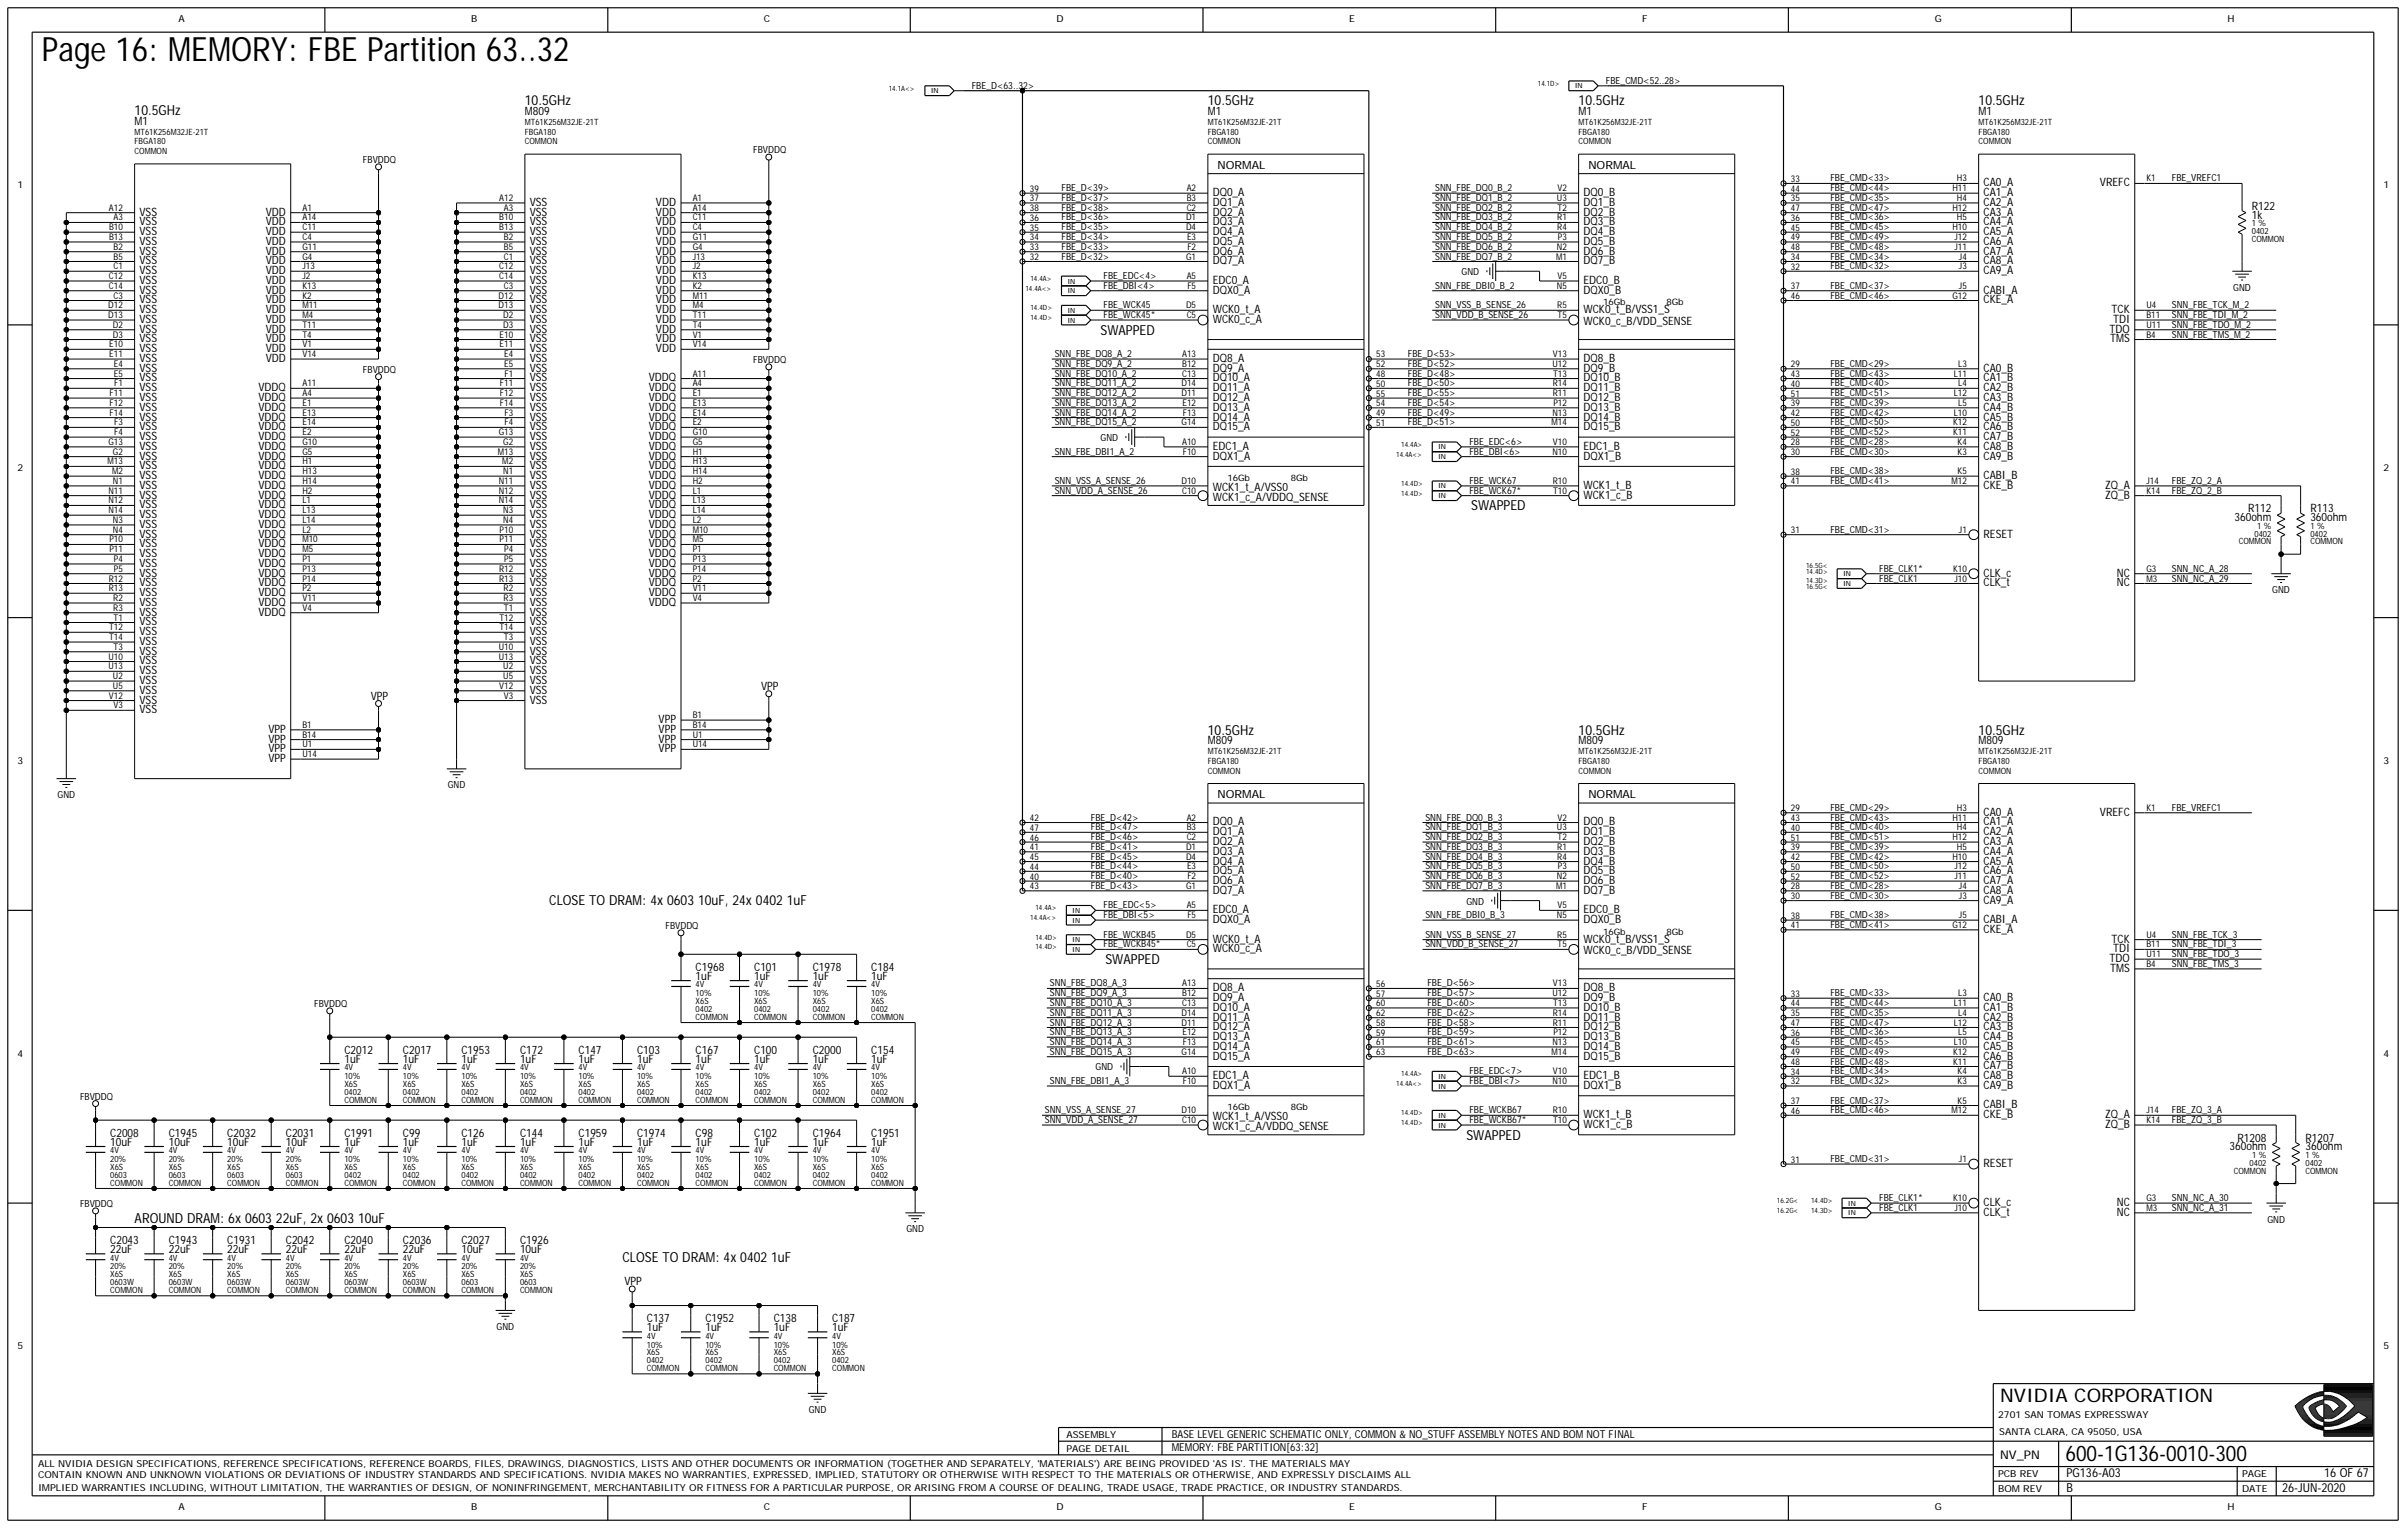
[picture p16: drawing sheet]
<svg xmlns="http://www.w3.org/2000/svg" width="422mm" height="268mm" viewBox="0 0 422 268" stroke-linecap="round" stroke-linejoin="round" font-family="sans-serif">
<defs><g id="words">
<text font-size="5.9" x="7.4" y="10.8">Page 16: MEMORY: FBE Partition 63..32</text>
<text font-size="3.8" x="362.1" y="256.1">600-1G136-0010-300</text>
<text font-size="3.3" x="350.7" y="245.8">NVIDIA CORPORATION</text>
<g font-size="2.4">
<text x="23.6" y="20.2">10.5GHz</text>
<text x="92" y="18.5">10.5GHz</text>
<text x="211.8" y="18.5">10.5GHz</text>
<text x="276.8" y="18.5">10.5GHz</text>
<text x="346.9" y="18.5">10.5GHz</text>
<text x="193" y="58.7">SWAPPED</text>
<text x="258" y="89.5">SWAPPED</text>
<text x="211.8" y="128.8">10.5GHz</text>
<text x="276.8" y="128.8">10.5GHz</text>
<text x="346.9" y="128.8">10.5GHz</text>
<text x="96.3" y="158.7">CLOSE TO DRAM: 4x 0603 10uF, 24x 0402 1uF</text>
<text x="193.8" y="169">SWAPPED</text>
<text x="257.1" y="199.8">SWAPPED</text>
<text x="23.6" y="214.3">AROUND DRAM: 6x 0603 22uF, 2x 0603 10uF</text>
<text x="109.1" y="221.2">CLOSE TO DRAM: 4x 0402 1uF</text>
</g>
<g font-size="2.2">
<text x="362.3" y="261.5">B</text>
<text x="362.3" y="259">PG136-A03</text>
<text x="400.1" y="261.5">26-JUN-2020</text>
<text x="407.5" y="259">16 OF 67</text>
</g>
<text font-size="2.1" x="350.7" y="255.7">NV_PN</text>
<g font-size="2">
<text x="23.6" y="21.9">M1</text>
<text x="92" y="20.2">M809</text>
<text x="211.8" y="20.2">M1</text>
<text x="276.8" y="20.2">M1</text>
<text x="346.9" y="20.2">M1</text>
<text x="213.5" y="29.6">NORMAL</text>
<text x="278.5" y="29.6">NORMAL</text>
<text x="212.6" y="34.4">DQ0_A</text>
<text x="277.6" y="34.4">DQ0_B</text>
<text x="347.8" y="34.4">CA1_A</text>
<text x="347.8" y="32.7">CA0_A</text>
<text x="368.2" y="32.7">VREFC</text>
<text x="24.5" y="41.2">VSS</text>
<text x="24.5" y="39.5">VSS</text>
<text x="24.5" y="37.8">VSS</text>
<text x="46.6" y="41.2">VDD</text>
<text x="46.6" y="39.5">VDD</text>
<text x="46.6" y="37.8">VDD</text>
<text x="92.9" y="41.2">VSS</text>
<text x="92.9" y="39.5">VSS</text>
<text x="92.9" y="37.8">VSS</text>
<text x="92.9" y="36.1">VSS</text>
<text x="115" y="41.2">VDD</text>
<text x="115" y="39.5">VDD</text>
<text x="115" y="37.8">VDD</text>
<text x="115" y="36.1">VDD</text>
<text x="212.6" y="36.1">DQ1_A</text>
<text x="212.6" y="41.2">DQ4_A</text>
<text x="212.6" y="39.5">DQ3_A</text>
<text x="212.6" y="37.8">DQ2_A</text>
<text x="277.6" y="41.2">DQ4_B</text>
<text x="277.6" y="39.5">DQ3_B</text>
<text x="277.6" y="37.8">DQ2_B</text>
<text x="277.6" y="36.1">DQ1_B</text>
<text x="347.8" y="41.2">CA5_A</text>
<text x="347.8" y="39.5">CA4_A</text>
<text x="347.8" y="36.1">CA2_A</text>
<text x="347.8" y="37.8">CA3_A</text>
<text x="394.8" y="36.8">R122</text>
<text x="394.8" y="38.3">1k</text>
<text x="24.5" y="46.4">VSS</text>
<text x="24.5" y="44.6">VSS</text>
<text x="24.5" y="42.9">VSS</text>
<text x="46.6" y="46.4">VDD</text>
<text x="46.6" y="44.6">VDD</text>
<text x="46.6" y="42.9">VDD</text>
<text x="92.9" y="46.4">VSS</text>
<text x="92.9" y="44.6">VSS</text>
<text x="92.9" y="42.9">VSS</text>
<text x="115" y="46.4">VDD</text>
<text x="115" y="44.6">VDD</text>
<text x="115" y="42.9">VDD</text>
<text x="212.6" y="46.4">DQ7_A</text>
<text x="212.6" y="42.9">DQ5_A</text>
<text x="212.6" y="44.6">DQ6_A</text>
<text x="277.6" y="44.6">DQ6_B</text>
<text x="277.6" y="46.4">DQ7_B</text>
<text x="277.6" y="42.9">DQ5_B</text>
<text x="347.8" y="46.4">CA8_A</text>
<text x="347.8" y="44.6">CA7_A</text>
<text x="347.8" y="42.9">CA6_A</text>
<text x="24.5" y="53.2">VSS</text>
<text x="24.5" y="48.1">VSS</text>
<text x="24.5" y="51.5">VSS</text>
<text x="24.5" y="49.8">VSS</text>
<text x="46.6" y="53.2">VDD</text>
<text x="46.6" y="51.5">VDD</text>
<text x="46.6" y="49.8">VDD</text>
<text x="46.6" y="48.1">VDD</text>
<text x="92.9" y="53.2">VSS</text>
<text x="92.9" y="51.5">VSS</text>
<text x="92.9" y="49.8">VSS</text>
<text x="92.9" y="48.1">VSS</text>
<text x="115" y="53.2">VDD</text>
<text x="115" y="51.5">VDD</text>
<text x="115" y="49.8">VDD</text>
<text x="115" y="48.1">VDD</text>
<text x="212.6" y="51.5">DQX0_A</text>
<text x="212.6" y="49.8">EDC0_A</text>
<text x="277.6" y="49.8">EDC0_B</text>
<text x="277.6" y="51.5">DQX0_B</text>
<text x="347.8" y="51.5">CABI_A</text>
<text x="347.8" y="48.1">CA9_A</text>
<text x="347.8" y="53.2">CKE_A</text>
<text x="24.5" y="58.3">VSS</text>
<text x="24.5" y="56.6">VSS</text>
<text x="24.5" y="54.9">VSS</text>
<text x="46.6" y="58.3">VDD</text>
<text x="46.6" y="56.6">VDD</text>
<text x="46.6" y="54.9">VDD</text>
<text x="92.9" y="58.3">VSS</text>
<text x="92.9" y="56.6">VSS</text>
<text x="92.9" y="54.9">VSS</text>
<text x="115" y="58.3">VDD</text>
<text x="115" y="56.6">VDD</text>
<text x="115" y="54.9">VDD</text>
<text x="212.6" y="56.6">WCK0_c_A</text>
<text x="212.6" y="54.9">WCK0_t_A</text>
<text x="277.6" y="54.9">WCK0_t_B/VSS1_S</text>
<text x="277.6" y="57">WCK0_c_B/VDD_SENSE</text>
<text x="369.9" y="58.3">TDO</text>
<text x="370.2" y="54.9">TCK</text>
<text x="370.5" y="56.6">TDI</text>
<text x="24.5" y="61.7">VSS</text>
<text x="24.5" y="60">VSS</text>
<text x="24.5" y="63.5">VSS</text>
<text x="24.5" y="65.2">VSS</text>
<text x="46.6" y="63.5">VDD</text>
<text x="46.6" y="61.7">VDD</text>
<text x="46.6" y="60">VDD</text>
<text x="92.9" y="65.2">VSS</text>
<text x="92.9" y="60">VSS</text>
<text x="92.9" y="61.7">VSS</text>
<text x="92.9" y="63.5">VSS</text>
<text x="115" y="61.7">VDD</text>
<text x="115" y="60">VDD</text>
<text x="212.6" y="63.5">DQ8_A</text>
<text x="212.6" y="65.2">DQ9_A</text>
<text x="277.6" y="65.2">DQ9_B</text>
<text x="277.6" y="63.5">DQ8_B</text>
<text x="347.8" y="65.2">CA0_B</text>
<text x="370" y="60">TMS</text>
<text x="24.5" y="70.3">VSS</text>
<text x="24.5" y="68.6">VSS</text>
<text x="24.5" y="66.9">VSS</text>
<text x="45.3" y="70.3">VDDQ</text>
<text x="45.3" y="68.6">VDDQ</text>
<text x="92.9" y="70.3">VSS</text>
<text x="92.9" y="68.6">VSS</text>
<text x="92.9" y="66.9">VSS</text>
<text x="113.7" y="70.3">VDDQ</text>
<text x="113.7" y="68.6">VDDQ</text>
<text x="113.7" y="66.9">VDDQ</text>
<text x="212.6" y="70.3">DQ12_A</text>
<text x="212.6" y="68.6">DQ11_A</text>
<text x="212.6" y="66.9">DQ10_A</text>
<text x="277.6" y="70.3">DQ12_B</text>
<text x="277.6" y="68.6">DQ11_B</text>
<text x="277.6" y="66.9">DQ10_B</text>
<text x="347.8" y="66.9">CA1_B</text>
<text x="347.8" y="68.6">CA2_B</text>
<text x="347.8" y="70.3">CA3_B</text>
<text x="24.5" y="77.1">VSS</text>
<text x="24.5" y="75.4">VSS</text>
<text x="24.5" y="73.7">VSS</text>
<text x="24.5" y="72">VSS</text>
<text x="45.3" y="77.1">VDDQ</text>
<text x="45.3" y="75.4">VDDQ</text>
<text x="45.3" y="73.7">VDDQ</text>
<text x="45.3" y="72">VDDQ</text>
<text x="92.9" y="77.1">VSS</text>
<text x="92.9" y="75.4">VSS</text>
<text x="92.9" y="73.7">VSS</text>
<text x="92.9" y="72">VSS</text>
<text x="113.7" y="77.1">VDDQ</text>
<text x="113.7" y="75.4">VDDQ</text>
<text x="113.7" y="73.7">VDDQ</text>
<text x="113.7" y="72">VDDQ</text>
<text x="212.6" y="73.7">DQ14_A</text>
<text x="212.6" y="75.4">DQ15_A</text>
<text x="212.6" y="72">DQ13_A</text>
<text x="277.6" y="75.4">DQ15_B</text>
<text x="277.6" y="72">DQ13_B</text>
<text x="277.6" y="73.7">DQ14_B</text>
<text x="347.8" y="72">CA4_B</text>
<text x="347.8" y="73.7">CA5_B</text>
<text x="347.8" y="75.4">CA6_B</text>
<text x="347.8" y="77.1">CA7_B</text>
<text x="24.5" y="84">VSS</text>
<text x="24.5" y="82.3">VSS</text>
<text x="24.5" y="80.6">VSS</text>
<text x="24.5" y="78.9">VSS</text>
<text x="45.3" y="84">VDDQ</text>
<text x="45.3" y="82.3">VDDQ</text>
<text x="45.3" y="80.6">VDDQ</text>
<text x="45.3" y="78.9">VDDQ</text>
<text x="92.9" y="84">VSS</text>
<text x="92.9" y="82.3">VSS</text>
<text x="92.9" y="80.6">VSS</text>
<text x="92.9" y="78.9">VSS</text>
<text x="113.7" y="84">VDDQ</text>
<text x="113.7" y="82.3">VDDQ</text>
<text x="113.7" y="80.6">VDDQ</text>
<text x="113.7" y="78.9">VDDQ</text>
<text x="212.6" y="78.9">EDC1_A</text>
<text x="212.6" y="80.6">DQX1_A</text>
<text x="277.6" y="78.9">EDC1_B</text>
<text x="277.6" y="80.6">DQX1_B</text>
<text x="347.8" y="80.6">CA9_B</text>
<text x="347.8" y="84">CABI_B</text>
<text x="347.8" y="78.9">CA8_B</text>
<text x="24.5" y="87.4">VSS</text>
<text x="24.5" y="85.7">VSS</text>
<text x="24.5" y="89.1">VSS</text>
<text x="45.3" y="89.1">VDDQ</text>
<text x="45.3" y="87.4">VDDQ</text>
<text x="45.3" y="85.7">VDDQ</text>
<text x="92.9" y="85.7">VSS</text>
<text x="92.9" y="87.4">VSS</text>
<text x="92.9" y="89.1">VSS</text>
<text x="113.7" y="89.1">VDDQ</text>
<text x="113.7" y="87.4">VDDQ</text>
<text x="113.7" y="85.7">VDDQ</text>
<text x="212.6" y="86">WCK1_t_A/VSS0</text>
<text x="212.6" y="87.7">WCK1_c_A/VDDQ_SENSE</text>
<text x="277.6" y="85.7">WCK1_t_B</text>
<text x="277.6" y="87.4">WCK1_c_B</text>
<text x="347.8" y="85.7">CKE_B</text>
<text x="369.1" y="85.7">ZQ_A</text>
<text x="369.1" y="87.4">ZQ_B</text>
<text x="394.1" y="89.8">R112</text>
<text x="405.1" y="89.8">R113</text>
<text x="24.5" y="96">VSS</text>
<text x="24.5" y="94.2">VSS</text>
<text x="24.5" y="92.5">VSS</text>
<text x="24.5" y="90.8">VSS</text>
<text x="45.3" y="94.2">VDDQ</text>
<text x="45.3" y="90.8">VDDQ</text>
<text x="45.3" y="92.5">VDDQ</text>
<text x="45.3" y="96">VDDQ</text>
<text x="92.9" y="96">VSS</text>
<text x="92.9" y="94.2">VSS</text>
<text x="92.9" y="92.5">VSS</text>
<text x="92.9" y="90.8">VSS</text>
<text x="113.7" y="92.5">VDDQ</text>
<text x="113.7" y="90.8">VDDQ</text>
<text x="113.7" y="96">VDDQ</text>
<text x="113.7" y="94.2">VDDQ</text>
<text x="347.8" y="94.2">RESET</text>
<text x="391.8" y="91.3">360ohm</text>
<text x="405.1" y="91.3">360ohm</text>
<text x="24.5" y="101.1">VSS</text>
<text x="24.5" y="99.4">VSS</text>
<text x="24.5" y="97.7">VSS</text>
<text x="45.3" y="101.1">VDDQ</text>
<text x="45.3" y="99.4">VDDQ</text>
<text x="45.3" y="97.7">VDDQ</text>
<text x="92.9" y="101.1">VSS</text>
<text x="92.9" y="99.4">VSS</text>
<text x="92.9" y="97.7">VSS</text>
<text x="113.7" y="101.1">VDDQ</text>
<text x="113.7" y="99.4">VDDQ</text>
<text x="113.7" y="97.7">VDDQ</text>
<text x="347.8" y="101.1">CLK_c</text>
<text x="371.1" y="101.1">NC</text>
<text x="24.5" y="107.9">VSS</text>
<text x="24.5" y="106.2">VSS</text>
<text x="24.5" y="104.5">VSS</text>
<text x="24.5" y="102.8">VSS</text>
<text x="45.3" y="107.9">VDDQ</text>
<text x="45.3" y="106.2">VDDQ</text>
<text x="45.3" y="104.5">VDDQ</text>
<text x="45.3" y="102.8">VDDQ</text>
<text x="92.9" y="107.9">VSS</text>
<text x="92.9" y="106.2">VSS</text>
<text x="92.9" y="104.5">VSS</text>
<text x="92.9" y="102.8">VSS</text>
<text x="113.7" y="106.2">VDDQ</text>
<text x="113.7" y="104.5">VDDQ</text>
<text x="113.7" y="102.8">VDDQ</text>
<text x="347.8" y="102.8">CLK_t</text>
<text x="371.1" y="102.8">NC</text>
<text x="24.5" y="113.1">VSS</text>
<text x="24.5" y="111.4">VSS</text>
<text x="24.5" y="109.6">VSS</text>
<text x="92.9" y="113.1">VSS</text>
<text x="92.9" y="111.4">VSS</text>
<text x="92.9" y="109.6">VSS</text>
<text x="24.5" y="119.9">VSS</text>
<text x="24.5" y="118.2">VSS</text>
<text x="24.5" y="116.5">VSS</text>
<text x="24.5" y="114.8">VSS</text>
<text x="92.9" y="119.9">VSS</text>
<text x="92.9" y="118.2">VSS</text>
<text x="92.9" y="116.5">VSS</text>
<text x="92.9" y="114.8">VSS</text>
<text x="24.5" y="125">VSS</text>
<text x="24.5" y="123.3">VSS</text>
<text x="24.5" y="121.6">VSS</text>
<text x="65" y="122.6">VPP</text>
<text x="92.9" y="123.3">VSS</text>
<text x="92.9" y="121.6">VSS</text>
<text x="133.4" y="120.9">VPP</text>
<text x="47" y="131.9">VPP</text>
<text x="47" y="130.2">VPP</text>
<text x="47" y="128.5">VPP</text>
<text x="115.5" y="131.9">VPP</text>
<text x="115.5" y="130.2">VPP</text>
<text x="115.5" y="128.5">VPP</text>
<text x="115.5" y="126.8">VPP</text>
<text x="211.8" y="130.5">M809</text>
<text x="276.8" y="130.5">M809</text>
<text x="346.9" y="130.5">M809</text>
<text x="47" y="133.6">VPP</text>
<text x="213.5" y="139.9">NORMAL</text>
<text x="278.5" y="139.9">NORMAL</text>
<text x="347.8" y="143">CA0_A</text>
<text x="368.2" y="143">VREFC</text>
<text x="212.6" y="146.4">DQ1_A</text>
<text x="212.6" y="149.8">DQ3_A</text>
<text x="212.6" y="144.7">DQ0_A</text>
<text x="212.6" y="148.1">DQ2_A</text>
<text x="277.6" y="149.8">DQ3_B</text>
<text x="277.6" y="144.7">DQ0_B</text>
<text x="277.6" y="148.1">DQ2_B</text>
<text x="277.6" y="146.4">DQ1_B</text>
<text x="347.8" y="149.8">CA4_A</text>
<text x="347.8" y="146.4">CA2_A</text>
<text x="347.8" y="144.7">CA1_A</text>
<text x="347.8" y="148.1">CA3_A</text>
<text x="212.6" y="153.3">DQ5_A</text>
<text x="212.6" y="155">DQ6_A</text>
<text x="212.6" y="151.6">DQ4_A</text>
<text x="277.6" y="155">DQ6_B</text>
<text x="277.6" y="153.3">DQ5_B</text>
<text x="277.6" y="151.6">DQ4_B</text>
<text x="347.8" y="155">CA7_A</text>
<text x="347.8" y="153.3">CA6_A</text>
<text x="347.8" y="151.6">CA5_A</text>
<text x="212.6" y="156.7">DQ7_A</text>
<text x="212.6" y="161.8">DQX0_A</text>
<text x="212.6" y="160.1">EDC0_A</text>
<text x="277.6" y="156.7">DQ7_B</text>
<text x="277.6" y="160.1">EDC0_B</text>
<text x="277.6" y="161.8">DQX0_B</text>
<text x="347.8" y="161.8">CABI_A</text>
<text x="347.8" y="158.4">CA9_A</text>
<text x="347.8" y="156.7">CA8_A</text>
<text x="212.6" y="167">WCK0_c_A</text>
<text x="212.6" y="165.2">WCK0_t_A</text>
<text x="277.6" y="165.2">WCK0_t_B/VSS1_S</text>
<text x="277.6" y="167.3">WCK0_c_B/VDD_SENSE</text>
<text x="347.8" y="163.5">CKE_A</text>
<text x="370.2" y="165.2">TCK</text>
<text x="370.5" y="167">TDI</text>
<text x="122" y="170.2">C1968</text>
<text x="122" y="171.7">1uF</text>
<text x="132.2" y="170.2">C101</text>
<text x="132.2" y="171.7">1uF</text>
<text x="142.5" y="170.2">C1978</text>
<text x="142.5" y="171.7">1uF</text>
<text x="152.8" y="170.2">C184</text>
<text x="152.8" y="171.7">1uF</text>
<text x="212.6" y="173.8">DQ8_A</text>
<text x="277.6" y="173.8">DQ8_B</text>
<text x="369.9" y="168.7">TDO</text>
<text x="370" y="170.4">TMS</text>
<text x="212.6" y="175.5">DQ9_A</text>
<text x="212.6" y="178.9">DQ11_A</text>
<text x="212.6" y="177.2">DQ10_A</text>
<text x="277.6" y="178.9">DQ11_B</text>
<text x="277.6" y="177.2">DQ10_B</text>
<text x="277.6" y="175.5">DQ9_B</text>
<text x="347.8" y="175.5">CA0_B</text>
<text x="347.8" y="177.2">CA1_B</text>
<text x="347.8" y="178.9">CA2_B</text>
<text x="60.4" y="184.7">C2012</text>
<text x="70.6" y="184.7">C2017</text>
<text x="80.9" y="184.7">C1953</text>
<text x="91.2" y="184.7">C172</text>
<text x="101.4" y="184.7">C147</text>
<text x="111.7" y="184.7">C103</text>
<text x="122" y="184.7">C167</text>
<text x="132.2" y="184.7">C100</text>
<text x="142.5" y="184.7">C2000</text>
<text x="152.8" y="184.7">C154</text>
<text x="212.6" y="184.1">DQ14_A</text>
<text x="212.6" y="185.8">DQ15_A</text>
<text x="212.6" y="182.3">DQ13_A</text>
<text x="212.6" y="180.6">DQ12_A</text>
<text x="277.6" y="185.8">DQ15_B</text>
<text x="277.6" y="180.6">DQ12_B</text>
<text x="277.6" y="182.3">DQ13_B</text>
<text x="277.6" y="184.1">DQ14_B</text>
<text x="347.8" y="182.3">CA4_B</text>
<text x="347.8" y="184.1">CA5_B</text>
<text x="347.8" y="185.8">CA6_B</text>
<text x="347.8" y="180.6">CA3_B</text>
<text x="60.4" y="186.3">1uF</text>
<text x="70.6" y="186.3">1uF</text>
<text x="80.9" y="186.3">1uF</text>
<text x="91.2" y="186.3">1uF</text>
<text x="101.4" y="186.3">1uF</text>
<text x="111.7" y="186.3">1uF</text>
<text x="122" y="186.3">1uF</text>
<text x="132.2" y="186.3">1uF</text>
<text x="142.5" y="186.3">1uF</text>
<text x="152.8" y="186.3">1uF</text>
<text x="212.6" y="189.2">EDC1_A</text>
<text x="212.6" y="190.9">DQX1_A</text>
<text x="277.6" y="189.2">EDC1_B</text>
<text x="277.6" y="190.9">DQX1_B</text>
<text x="347.8" y="190.9">CA9_B</text>
<text x="347.8" y="189.2">CA8_B</text>
<text x="347.8" y="187.5">CA7_B</text>
<text x="212.6" y="196.4">WCK1_t_A/VSS0</text>
<text x="277.6" y="196">WCK1_t_B</text>
<text x="277.6" y="197.7">WCK1_c_B</text>
<text x="347.8" y="194.3">CABI_B</text>
<text x="347.8" y="196">CKE_B</text>
<text x="369.1" y="196">ZQ_A</text>
<text x="369.1" y="197.7">ZQ_B</text>
<text x="19.3" y="200.8">10uF</text>
<text x="19.3" y="199.3">C2008</text>
<text x="29.6" y="200.8">10uF</text>
<text x="29.6" y="199.3">C1945</text>
<text x="39.9" y="200.8">10uF</text>
<text x="39.9" y="199.3">C2032</text>
<text x="50.1" y="200.8">10uF</text>
<text x="50.1" y="199.3">C2031</text>
<text x="60.4" y="200.8">1uF</text>
<text x="60.4" y="199.3">C1991</text>
<text x="70.6" y="200.8">1uF</text>
<text x="70.6" y="199.3">C99</text>
<text x="80.9" y="200.8">1uF</text>
<text x="80.9" y="199.3">C126</text>
<text x="91.2" y="200.8">1uF</text>
<text x="91.2" y="199.3">C144</text>
<text x="101.4" y="199.3">C1959</text>
<text x="101.4" y="200.8">1uF</text>
<text x="111.7" y="199.3">C1974</text>
<text x="111.7" y="200.8">1uF</text>
<text x="122" y="199.3">C98</text>
<text x="122" y="200.8">1uF</text>
<text x="132.2" y="199.3">C102</text>
<text x="132.2" y="200.8">1uF</text>
<text x="142.5" y="199.3">C1964</text>
<text x="142.5" y="200.8">1uF</text>
<text x="152.8" y="199.3">C1951</text>
<text x="152.8" y="200.8">1uF</text>
<text x="212.6" y="198.1">WCK1_c_A/VDDQ_SENSE</text>
<text x="390.9" y="201.7">360ohm</text>
<text x="392.3" y="200.1">R1208</text>
<text x="404.2" y="200.1">R1207</text>
<text x="404.2" y="201.7">360ohm</text>
<text x="347.8" y="204.6">RESET</text>
<text x="347.8" y="211.4">CLK_c</text>
<text x="347.8" y="213.1">CLK_t</text>
<text x="371.1" y="213.1">NC</text>
<text x="371.1" y="211.4">NC</text>
<text x="19.3" y="219.6">22uF</text>
<text x="19.3" y="218.1">C2043</text>
<text x="29.6" y="219.6">22uF</text>
<text x="29.6" y="218.1">C1943</text>
<text x="39.9" y="219.6">22uF</text>
<text x="39.9" y="218.1">C1931</text>
<text x="50.1" y="219.6">22uF</text>
<text x="50.1" y="218.1">C2042</text>
<text x="60.4" y="218.1">C2040</text>
<text x="60.4" y="219.6">22uF</text>
<text x="70.6" y="219.6">22uF</text>
<text x="70.6" y="218.1">C2036</text>
<text x="80.9" y="219.6">10uF</text>
<text x="80.9" y="218.1">C2027</text>
<text x="91.2" y="219.6">10uF</text>
<text x="91.2" y="218.1">C1926</text>
<text x="109.5" y="225.3">VPP</text>
<text x="113.4" y="231.8">C137</text>
<text x="113.4" y="233.3">1uF</text>
<text x="123.7" y="231.8">C1952</text>
<text x="123.7" y="233.3">1uF</text>
<text x="135.6" y="231.8">C138</text>
<text x="135.6" y="233.3">1uF</text>
<text x="145.9" y="231.8">C187</text>
<text x="145.9" y="233.3">1uF</text>
</g>
<g font-size="1.9">
<text x="205.4" y="252.1">BASE LEVEL GENERIC SCHEMATIC ONLY, COMMON &amp; NO_STUFF ASSEMBLY NOTES AND BOM NOT FINAL</text>
<text x="205.4" y="254.4">MEMORY: FBE PARTITION[63:32]</text>
</g>
<g font-size="1.7">
<text x="31.3" y="3.9">A</text>
<text x="82.6" y="3.9">B</text>
<text x="133.9" y="3.9">C</text>
<text x="185.3" y="3.9">D</text>
<text x="236.6" y="3.9">E</text>
<text x="287.9" y="3.9">F</text>
<text x="339.2" y="3.9">G</text>
<text x="390.5" y="3.9">H</text>
<text x="170.4" y="15.6">FBE_D&lt;63..32&gt;</text>
<text x="281.6" y="14.7">FBE_CMD&lt;52..28&gt;</text>
<text x="63.6" y="28.6">FBVDDQ</text>
<text x="132.1" y="26.9">FBVDDQ</text>
<text x="3.1" y="33">1</text>
<text x="186.1" y="35.2">FBE_D&lt;37&gt;</text>
<text x="186.1" y="33.5">FBE_D&lt;39&gt;</text>
<text x="251.6" y="33.5">SNN_FBE_DQ0_B_2</text>
<text x="251.6" y="35.2">SNN_FBE_DQ1_B_2</text>
<text x="320.9" y="35.2">FBE_CMD&lt;35&gt;</text>
<text x="320.9" y="33.5">FBE_CMD&lt;44&gt;</text>
<text x="320.9" y="31.8">FBE_CMD&lt;33&gt;</text>
<text x="380.8" y="31.8">FBE_VREFC1</text>
<text x="417.9" y="33">1</text>
<text x="186.1" y="36.9">FBE_D&lt;38&gt;</text>
<text x="186.1" y="38.7">FBE_D&lt;36&gt;</text>
<text x="186.1" y="40.4">FBE_D&lt;35&gt;</text>
<text x="251.6" y="40.4">SNN_FBE_DQ4_B_2</text>
<text x="251.6" y="38.7">SNN_FBE_DQ3_B_2</text>
<text x="251.6" y="36.9">SNN_FBE_DQ2_B_2</text>
<text x="320.9" y="40.4">FBE_CMD&lt;45&gt;</text>
<text x="320.9" y="38.7">FBE_CMD&lt;36&gt;</text>
<text x="320.9" y="36.9">FBE_CMD&lt;47&gt;</text>
<text x="186.1" y="43.8">FBE_D&lt;33&gt;</text>
<text x="186.1" y="42.1">FBE_D&lt;34&gt;</text>
<text x="186.1" y="45.5">FBE_D&lt;32&gt;</text>
<text x="251.6" y="43.8">SNN_FBE_DQ6_B_2</text>
<text x="251.6" y="45.5">SNN_FBE_DQ7_B_2</text>
<text x="251.6" y="42.1">SNN_FBE_DQ5_B_2</text>
<text x="320.9" y="47.2">FBE_CMD&lt;32&gt;</text>
<text x="320.9" y="45.5">FBE_CMD&lt;34&gt;</text>
<text x="320.9" y="43.8">FBE_CMD&lt;48&gt;</text>
<text x="320.9" y="42.1">FBE_CMD&lt;49&gt;</text>
<text x="193.5" y="48.9">FBE_EDC&lt;4&gt;</text>
<text x="193.5" y="50.6">FBE_DBI&lt;4&gt;</text>
<text x="251.6" y="50.6">SNN_FBE_DBI0_B_2</text>
<text x="256.2" y="48.2">GND</text>
<text x="320.9" y="50.6">FBE_CMD&lt;37&gt;</text>
<text x="320.9" y="52.3">FBE_CMD&lt;46&gt;</text>
<text x="391.5" y="51">GND</text>
<text x="193.5" y="54">FBE_WCK45</text>
<text x="193.5" y="55.8">FBE_WCK45*</text>
<text x="251.6" y="54">SNN_VSS_B_SENSE_26</text>
<text x="251.6" y="55.8">SNN_VDD_B_SENSE_26</text>
<text x="380.8" y="54">SNN_FBE_TCK_M_2</text>
<text x="380.8" y="55.8">SNN_FBE_TDI_M_2</text>
<text x="380.8" y="57.5">SNN_FBE_TDO_M_2</text>
<text x="380.8" y="59.2">SNN_FBE_TMS_M_2</text>
<text x="63.6" y="65.3">FBVDDQ</text>
<text x="132.1" y="63.6">FBVDDQ</text>
<text x="184.9" y="62.6">SNN_FBE_DQ8_A_2</text>
<text x="184.9" y="64.3">SNN_FBE_DQ9_A_2</text>
<text x="246.8" y="64.3">FBE_D&lt;52&gt;</text>
<text x="246.8" y="62.6">FBE_D&lt;53&gt;</text>
<text x="320.9" y="64.3">FBE_CMD&lt;29&gt;</text>
<text x="184.9" y="71.2">SNN_FBE_DQ13_A_2</text>
<text x="184.9" y="69.4">SNN_FBE_DQ12_A_2</text>
<text x="184.9" y="67.7">SNN_FBE_DQ11_A_2</text>
<text x="184.9" y="66">SNN_FBE_DQ10_A_2</text>
<text x="246.8" y="67.7">FBE_D&lt;50&gt;</text>
<text x="246.8" y="66">FBE_D&lt;48&gt;</text>
<text x="246.8" y="69.4">FBE_D&lt;55&gt;</text>
<text x="246.8" y="71.2">FBE_D&lt;54&gt;</text>
<text x="320.9" y="66">FBE_CMD&lt;43&gt;</text>
<text x="320.9" y="67.7">FBE_CMD&lt;40&gt;</text>
<text x="320.9" y="71.2">FBE_CMD&lt;39&gt;</text>
<text x="320.9" y="69.4">FBE_CMD&lt;51&gt;</text>
<text x="184.9" y="72.9">SNN_FBE_DQ14_A_2</text>
<text x="184.9" y="74.6">SNN_FBE_DQ15_A_2</text>
<text x="192.9" y="77.3">GND</text>
<text x="246.8" y="74.6">FBE_D&lt;51&gt;</text>
<text x="246.8" y="72.9">FBE_D&lt;49&gt;</text>
<text x="257.6" y="78">FBE_EDC&lt;6&gt;</text>
<text x="320.9" y="72.9">FBE_CMD&lt;42&gt;</text>
<text x="320.9" y="74.6">FBE_CMD&lt;50&gt;</text>
<text x="320.9" y="78">FBE_CMD&lt;28&gt;</text>
<text x="320.9" y="76.3">FBE_CMD&lt;52&gt;</text>
<text x="3.1" y="82.6">2</text>
<text x="184.9" y="79.7">SNN_FBE_DBI1_A_2</text>
<text x="257.6" y="79.7">FBE_DBI&lt;6&gt;</text>
<text x="320.9" y="79.7">FBE_CMD&lt;30&gt;</text>
<text x="320.9" y="83.1">FBE_CMD&lt;38&gt;</text>
<text x="417.9" y="82.6">2</text>
<text x="184.9" y="84.8">SNN_VSS_A_SENSE_26</text>
<text x="184.9" y="86.6">SNN_VDD_A_SENSE_26</text>
<text x="257.6" y="84.8">FBE_WCK67</text>
<text x="257.6" y="86.6">FBE_WCK67*</text>
<text x="320.9" y="84.8">FBE_CMD&lt;41&gt;</text>
<text x="380.8" y="84.8">FBE_ZQ_2_A</text>
<text x="380.8" y="86.6">FBE_ZQ_2_B</text>
<text x="320.9" y="93.4">FBE_CMD&lt;31&gt;</text>
<text x="329.5" y="100.2">FBE_CLK1*</text>
<text x="329.5" y="101.9">FBE_CLK1</text>
<text x="380.8" y="101.9">SNN_NC_A_29</text>
<text x="380.8" y="100.2">SNN_NC_A_28</text>
<text x="398.4" y="104">GND</text>
<text x="3.1" y="133.9">3</text>
<text x="417.9" y="133.9">3</text>
<text x="10.1" y="139.9">GND</text>
<text x="78.5" y="138.2">GND</text>
<text x="191.2" y="143.9">FBE_D&lt;42&gt;</text>
<text x="249.9" y="143.9">SNN_FBE_DQ0_B_3</text>
<text x="320.9" y="143.9">FBE_CMD&lt;43&gt;</text>
<text x="320.9" y="142.1">FBE_CMD&lt;29&gt;</text>
<text x="380.8" y="142.1">FBE_VREFC1</text>
<text x="191.2" y="145.6">FBE_D&lt;47&gt;</text>
<text x="191.2" y="147.3">FBE_D&lt;46&gt;</text>
<text x="191.2" y="149">FBE_D&lt;41&gt;</text>
<text x="249.9" y="149">SNN_FBE_DQ3_B_3</text>
<text x="249.9" y="147.3">SNN_FBE_DQ2_B_3</text>
<text x="249.9" y="145.6">SNN_FBE_DQ1_B_3</text>
<text x="320.9" y="149">FBE_CMD&lt;39&gt;</text>
<text x="320.9" y="145.6">FBE_CMD&lt;40&gt;</text>
<text x="320.9" y="147.3">FBE_CMD&lt;51&gt;</text>
<text x="191.2" y="150.7">FBE_D&lt;45&gt;</text>
<text x="191.2" y="152.4">FBE_D&lt;44&gt;</text>
<text x="191.2" y="154.1">FBE_D&lt;40&gt;</text>
<text x="191.2" y="155.8">FBE_D&lt;43&gt;</text>
<text x="249.9" y="154.1">SNN_FBE_DQ6_B_3</text>
<text x="249.9" y="155.8">SNN_FBE_DQ7_B_3</text>
<text x="249.9" y="152.4">SNN_FBE_DQ5_B_3</text>
<text x="249.9" y="150.7">SNN_FBE_DQ4_B_3</text>
<text x="320.9" y="155.8">FBE_CMD&lt;28&gt;</text>
<text x="320.9" y="154.1">FBE_CMD&lt;52&gt;</text>
<text x="320.9" y="152.4">FBE_CMD&lt;50&gt;</text>
<text x="320.9" y="150.7">FBE_CMD&lt;42&gt;</text>
<text x="193.5" y="159.3">FBE_EDC&lt;5&gt;</text>
<text x="193.5" y="161">FBE_DBI&lt;5&gt;</text>
<text x="249.9" y="161">SNN_FBE_DBI0_B_3</text>
<text x="257.1" y="158.6">GND</text>
<text x="320.9" y="161">FBE_CMD&lt;38&gt;</text>
<text x="320.9" y="157.5">FBE_CMD&lt;30&gt;</text>
<text x="116.7" y="162.8">FBVDDQ</text>
<text x="193.5" y="164.4">FBE_WCKB45</text>
<text x="193.5" y="166.1">FBE_WCKB45*</text>
<text x="249.9" y="164.4">SNN_VSS_B_SENSE_27</text>
<text x="249.9" y="166.1">SNN_VDD_B_SENSE_27</text>
<text x="320.9" y="162.7">FBE_CMD&lt;41&gt;</text>
<text x="380.8" y="164.4">SNN_FBE_TCK_3</text>
<text x="380.8" y="166.1">SNN_FBE_TDI_3</text>
<text x="380.8" y="167.8">SNN_FBE_TDO_3</text>
<text x="184.1" y="172.9">SNN_FBE_DQ8_A_3</text>
<text x="250.3" y="172.9">FBE_D&lt;56&gt;</text>
<text x="380.8" y="169.5">SNN_FBE_TMS_3</text>
<text x="55.1" y="176.5">FBVDDQ</text>
<text x="184.1" y="174.6">SNN_FBE_DQ9_A_3</text>
<text x="184.1" y="179.8">SNN_FBE_DQ12_A_3</text>
<text x="184.1" y="178.1">SNN_FBE_DQ11_A_3</text>
<text x="184.1" y="176.4">SNN_FBE_DQ10_A_3</text>
<text x="250.3" y="179.8">FBE_D&lt;58&gt;</text>
<text x="250.3" y="178.1">FBE_D&lt;62&gt;</text>
<text x="250.3" y="176.4">FBE_D&lt;60&gt;</text>
<text x="250.3" y="174.6">FBE_D&lt;57&gt;</text>
<text x="320.9" y="174.6">FBE_CMD&lt;33&gt;</text>
<text x="320.9" y="176.4">FBE_CMD&lt;44&gt;</text>
<text x="320.9" y="178.1">FBE_CMD&lt;35&gt;</text>
<text x="320.9" y="179.8">FBE_CMD&lt;47&gt;</text>
<text x="3.1" y="185.3">4</text>
<text x="184.1" y="183.2">SNN_FBE_DQ14_A_3</text>
<text x="184.1" y="184.9">SNN_FBE_DQ15_A_3</text>
<text x="184.1" y="181.5">SNN_FBE_DQ13_A_3</text>
<text x="250.3" y="184.9">FBE_D&lt;63&gt;</text>
<text x="250.3" y="183.2">FBE_D&lt;61&gt;</text>
<text x="250.3" y="181.5">FBE_D&lt;59&gt;</text>
<text x="320.9" y="181.5">FBE_CMD&lt;36&gt;</text>
<text x="320.9" y="183.2">FBE_CMD&lt;45&gt;</text>
<text x="320.9" y="184.9">FBE_CMD&lt;49&gt;</text>
<text x="417.9" y="185.3">4</text>
<text x="184.1" y="190">SNN_FBE_DBI1_A_3</text>
<text x="192.1" y="187.6">GND</text>
<text x="257.6" y="188.3">FBE_EDC&lt;7&gt;</text>
<text x="257.6" y="190">FBE_DBI&lt;7&gt;</text>
<text x="320.9" y="190">FBE_CMD&lt;32&gt;</text>
<text x="320.9" y="188.3">FBE_CMD&lt;34&gt;</text>
<text x="320.9" y="186.6">FBE_CMD&lt;48&gt;</text>
<text x="14" y="192.8">FBVDDQ</text>
<text x="183.2" y="195.2">SNN_VSS_A_SENSE_27</text>
<text x="183.2" y="196.9">SNN_VDD_A_SENSE_27</text>
<text x="257.6" y="195.2">FBE_WCKB67</text>
<text x="257.6" y="196.9">FBE_WCKB67*</text>
<text x="320.9" y="193.5">FBE_CMD&lt;37&gt;</text>
<text x="320.9" y="195.2">FBE_CMD&lt;46&gt;</text>
<text x="380.8" y="195.2">FBE_ZQ_3_A</text>
<text x="380.8" y="196.9">FBE_ZQ_3_B</text>
<text x="320.9" y="203.7">FBE_CMD&lt;31&gt;</text>
<text x="14" y="211.6">FBVDDQ</text>
<text x="329.5" y="210.6">FBE_CLK1*</text>
<text x="329.5" y="212.3">FBE_CLK1</text>
<text x="380.8" y="212.3">SNN_NC_A_31</text>
<text x="380.8" y="210.6">SNN_NC_A_30</text>
<text x="397.5" y="214.3">GND</text>
<text x="158.9" y="216">GND</text>
<text x="87.1" y="233.2">GND</text>
<text x="3.1" y="236.6">5</text>
<text x="417.9" y="236.6">5</text>
<text x="141.8" y="247.7">GND</text>
<text x="350.3" y="248.5">2701 SAN TOMAS EXPRESSWAY</text>
<text x="350.5" y="251.6">SANTA CLARA, CA 95050, USA</text>
<text x="6.7" y="257.1">ALL NVIDIA DESIGN SPECIFICATIONS, REFERENCE SPECIFICATIONS, REFERENCE BOARDS, FILES, DRAWINGS, DIAGNOSTICS, LISTS AND OTHER DOCUMENTS OR INFORMATION (TOGETHER AND SEPARATELY, 'MATERIALS') ARE BEING PROVIDED 'AS IS'. THE MATERIALS MAY</text>
<text x="187" y="254.5">PAGE DETAIL</text>
<text x="187" y="252.1">ASSEMBLY</text>
<text x="6.7" y="259.2">CONTAIN KNOWN AND UNKNOWN VIOLATIONS OR DEVIATIONS OF INDUSTRY STANDARDS AND SPECIFICATIONS. NVIDIA MAKES NO WARRANTIES, EXPRESSED, IMPLIED, STATUTORY OR OTHERWISE WITH RESPECT TO THE MATERIALS OR OTHERWISE, AND EXPRESSLY DISCLAIMS ALL</text>
<text x="6.7" y="261.4">IMPLIED WARRANTIES INCLUDING, WITHOUT LIMITATION, THE WARRANTIES OF DESIGN, OF NONINFRINGEMENT, MERCHANTABILITY OR FITNESS FOR A PARTICULAR PURPOSE, OR ARISING FROM A COURSE OF DEALING, TRADE USAGE, TRADE PRACTICE, OR INDUSTRY STANDARDS.</text>
<text x="350.3" y="261.5">BOM REV</text>
<text x="350.3" y="259">PCB REV</text>
<text x="393.1" y="259">PAGE</text>
<text x="393.1" y="261.5">DATE</text>
<text x="31.3" y="264.8">A</text>
<text x="82.6" y="264.8">B</text>
<text x="133.9" y="264.8">C</text>
<text x="185.3" y="264.8">D</text>
<text x="236.6" y="264.8">E</text>
<text x="287.9" y="264.8">F</text>
<text x="339.2" y="264.8">G</text>
<text x="390.5" y="264.8">H</text>
</g>
<g font-size="1.6">
<text x="87.5" y="35.2">A12</text>
<text x="121.4" y="35.2">A1</text>
<text x="180.6" y="33.6">39</text>
<text x="180.6" y="35.3">37</text>
<text x="208.1" y="33.5">A2</text>
<text x="208.1" y="35.2">B3</text>
<text x="273" y="35.2">U3</text>
<text x="273.1" y="33.5">V2</text>
<text x="314" y="35.3">35</text>
<text x="314" y="33.6">44</text>
<text x="314" y="31.9">33</text>
<text x="342.3" y="33.5">H11</text>
<text x="343.1" y="35.2">H4</text>
<text x="343.1" y="31.8">H3</text>
<text x="376.3" y="31.8">K1</text>
<text x="19.1" y="36.9">A12</text>
<text x="19.1" y="40.4">B10</text>
<text x="19.9" y="38.7">A3</text>
<text x="53" y="40.4">C11</text>
<text x="53" y="38.7">A14</text>
<text x="53" y="36.9">A1</text>
<text x="87.5" y="40.4">B13</text>
<text x="87.5" y="38.7">B10</text>
<text x="88.3" y="36.9">A3</text>
<text x="121.4" y="40.4">C4</text>
<text x="121.4" y="38.7">C11</text>
<text x="121.4" y="36.9">A14</text>
<text x="180.6" y="37">38</text>
<text x="180.6" y="38.7">36</text>
<text x="180.6" y="40.4">35</text>
<text x="207.9" y="40.4">D4</text>
<text x="207.9" y="38.7">D1</text>
<text x="208.1" y="36.9">C2</text>
<text x="273" y="40.4">R4</text>
<text x="273" y="38.7">R1</text>
<text x="273.1" y="36.9">T2</text>
<text x="314" y="40.4">45</text>
<text x="314" y="38.7">36</text>
<text x="314" y="37">47</text>
<text x="342.3" y="40.4">H10</text>
<text x="342.3" y="36.9">H12</text>
<text x="343.1" y="38.7">H5</text>
<text x="19.1" y="42.1">B13</text>
<text x="19.9" y="47.2">C1</text>
<text x="19.9" y="45.5">B5</text>
<text x="19.9" y="43.8">B2</text>
<text x="53" y="47.2">J13</text>
<text x="53" y="45.5">G4</text>
<text x="53" y="43.8">G11</text>
<text x="53" y="42.1">C4</text>
<text x="87.5" y="47.2">C12</text>
<text x="88.3" y="45.5">C1</text>
<text x="88.3" y="43.8">B5</text>
<text x="88.3" y="42.1">B2</text>
<text x="121.4" y="47.2">J2</text>
<text x="121.4" y="45.5">J13</text>
<text x="121.4" y="43.8">G4</text>
<text x="121.4" y="42.1">G11</text>
<text x="180.6" y="43.9">33</text>
<text x="180.6" y="42.1">34</text>
<text x="180.6" y="45.6">32</text>
<text x="208" y="45.5">G1</text>
<text x="208.1" y="42.1">E3</text>
<text x="208.2" y="43.8">F2</text>
<text x="272.8" y="45.5">M1</text>
<text x="273" y="43.8">N2</text>
<text x="273.1" y="42.1">P3</text>
<text x="314" y="47.3">32</text>
<text x="314" y="45.6">34</text>
<text x="314" y="43.9">48</text>
<text x="314" y="42.1">49</text>
<text x="342.7" y="43.8">J11</text>
<text x="342.7" y="42.1">J12</text>
<text x="343.5" y="47.2">J3</text>
<text x="343.5" y="45.5">J4</text>
<text x="19.1" y="50.6">C14</text>
<text x="19.1" y="48.9">C12</text>
<text x="19.9" y="52.3">C3</text>
<text x="53" y="52.3">K2</text>
<text x="53" y="50.6">K13</text>
<text x="53" y="48.9">J2</text>
<text x="87.4" y="52.3">D12</text>
<text x="87.5" y="48.9">C14</text>
<text x="88.3" y="50.6">C3</text>
<text x="121.4" y="52.3">M11</text>
<text x="121.4" y="50.6">K2</text>
<text x="121.4" y="48.9">K13</text>
<text x="208.1" y="48.9">A5</text>
<text x="208.2" y="50.6">F5</text>
<text x="273" y="50.6">N5</text>
<text x="273.1" y="48.9">V5</text>
<text x="281" y="53.5">16Gb</text>
<text x="292.2" y="53.5">8Gb</text>
<text x="314" y="52.4">46</text>
<text x="314" y="50.7">37</text>
<text x="342.3" y="52.3">G12</text>
<text x="343.5" y="50.6">J5</text>
<text x="19" y="55.8">D13</text>
<text x="19" y="54">D12</text>
<text x="19.8" y="59.2">D3</text>
<text x="19.8" y="57.5">D2</text>
<text x="53" y="59.2">T4</text>
<text x="53" y="57.5">T11</text>
<text x="53" y="55.8">M4</text>
<text x="53" y="54">M11</text>
<text x="87.4" y="54">D13</text>
<text x="87.6" y="59.2">E10</text>
<text x="88.2" y="57.5">D3</text>
<text x="88.2" y="55.8">D2</text>
<text x="121.4" y="59.2">V1</text>
<text x="121.4" y="57.5">T4</text>
<text x="121.4" y="55.8">T11</text>
<text x="121.4" y="54">M4</text>
<text x="207.9" y="54">D5</text>
<text x="208.1" y="55.8">C5</text>
<text x="273" y="54">R5</text>
<text x="273.1" y="55.8">T5</text>
<text x="376.3" y="59.2">B4</text>
<text x="376.3" y="57.5">U11</text>
<text x="376.3" y="55.8">B11</text>
<text x="376.3" y="54">U4</text>
<text x="19.2" y="62.6">E11</text>
<text x="19.2" y="60.9">E10</text>
<text x="19.9" y="64.3">E4</text>
<text x="53" y="62.6">V14</text>
<text x="53" y="60.9">V1</text>
<text x="87.6" y="60.9">E11</text>
<text x="88.4" y="64.3">E5</text>
<text x="88.4" y="62.6">E4</text>
<text x="121.4" y="60.9">V14</text>
<text x="207.3" y="62.6">A13</text>
<text x="207.3" y="64.3">B12</text>
<text x="241.3" y="64.4">52</text>
<text x="241.3" y="62.7">53</text>
<text x="272.2" y="64.3">U12</text>
<text x="272.3" y="62.6">V13</text>
<text x="314" y="64.4">29</text>
<text x="343.3" y="64.3">L3</text>
<text x="19.2" y="71.2">F12</text>
<text x="19.2" y="69.4">F11</text>
<text x="19.9" y="66">E5</text>
<text x="20" y="67.7">F1</text>
<text x="53" y="71.2">E1</text>
<text x="53" y="69.4">A4</text>
<text x="53" y="67.7">A11</text>
<text x="87.6" y="71.2">F14</text>
<text x="87.6" y="69.4">F12</text>
<text x="87.6" y="67.7">F11</text>
<text x="88.4" y="66">F1</text>
<text x="121.4" y="71.2">E13</text>
<text x="121.4" y="69.4">E1</text>
<text x="121.4" y="67.7">A4</text>
<text x="121.4" y="66">A11</text>
<text x="207.2" y="69.4">D11</text>
<text x="207.2" y="67.7">D14</text>
<text x="207.3" y="66">C13</text>
<text x="207.3" y="71.2">E12</text>
<text x="241.3" y="71.2">54</text>
<text x="241.3" y="69.5">55</text>
<text x="241.3" y="67.8">50</text>
<text x="241.3" y="66.1">48</text>
<text x="272.2" y="69.4">R11</text>
<text x="272.2" y="67.7">R14</text>
<text x="272.3" y="66">T13</text>
<text x="272.3" y="71.2">P12</text>
<text x="314" y="71.2">39</text>
<text x="314" y="69.5">51</text>
<text x="314" y="67.8">40</text>
<text x="314" y="66.1">43</text>
<text x="342.6" y="69.4">L12</text>
<text x="342.6" y="66">L11</text>
<text x="343.3" y="71.2">L5</text>
<text x="343.3" y="67.7">L4</text>
<text x="19" y="78">G13</text>
<text x="19.2" y="72.9">F14</text>
<text x="20" y="76.3">F4</text>
<text x="20" y="74.6">F3</text>
<text x="53" y="78">G10</text>
<text x="53" y="76.3">E2</text>
<text x="53" y="74.6">E14</text>
<text x="53" y="72.9">E13</text>
<text x="87.4" y="76.3">G13</text>
<text x="88.2" y="78">G2</text>
<text x="88.4" y="74.6">F4</text>
<text x="88.4" y="72.9">F3</text>
<text x="121.4" y="78">G5</text>
<text x="121.4" y="76.3">G10</text>
<text x="121.4" y="74.6">E2</text>
<text x="121.4" y="72.9">E14</text>
<text x="207.2" y="74.6">G14</text>
<text x="207.3" y="78">A10</text>
<text x="207.4" y="72.9">F13</text>
<text x="241.3" y="74.6">51</text>
<text x="241.3" y="72.9">49</text>
<text x="272" y="74.6">M14</text>
<text x="272.2" y="72.9">N13</text>
<text x="272.3" y="78">V10</text>
<text x="314" y="76.4">52</text>
<text x="314" y="74.6">50</text>
<text x="314" y="72.9">42</text>
<text x="342.4" y="76.3">K11</text>
<text x="342.4" y="74.6">K12</text>
<text x="342.6" y="72.9">L10</text>
<text x="343.2" y="78">K4</text>
<text x="18.9" y="81.4">M13</text>
<text x="19.6" y="83.1">M2</text>
<text x="19.8" y="79.7">G2</text>
<text x="53" y="83.1">H13</text>
<text x="53" y="81.4">H1</text>
<text x="53" y="79.7">G5</text>
<text x="87.3" y="79.7">M13</text>
<text x="88.1" y="81.4">M2</text>
<text x="88.2" y="83.1">N1</text>
<text x="121.4" y="83.1">H14</text>
<text x="121.4" y="81.4">H13</text>
<text x="121.4" y="79.7">H1</text>
<text x="207.4" y="79.7">F10</text>
<text x="272.2" y="79.7">N10</text>
<text x="314" y="79.8">30</text>
<text x="314" y="83.2">38</text>
<text x="314" y="78.1">28</text>
<text x="343.2" y="83.1">K5</text>
<text x="343.2" y="79.7">K3</text>
<text x="19" y="90">N14</text>
<text x="19" y="88.3">N12</text>
<text x="19" y="86.6">N11</text>
<text x="19.8" y="84.8">N1</text>
<text x="53" y="90">L13</text>
<text x="53" y="88.3">L1</text>
<text x="53" y="86.6">H2</text>
<text x="53" y="84.8">H14</text>
<text x="87.4" y="88.3">N14</text>
<text x="87.4" y="86.6">N12</text>
<text x="87.4" y="84.8">N11</text>
<text x="88.2" y="90">N3</text>
<text x="121.4" y="90">L14</text>
<text x="121.4" y="88.3">L13</text>
<text x="121.4" y="86.6">L1</text>
<text x="121.4" y="84.8">H2</text>
<text x="207.2" y="84.8">D10</text>
<text x="207.3" y="86.6">C10</text>
<text x="215.2" y="84.3">16Gb</text>
<text x="226.3" y="84.3">8Gb</text>
<text x="272.2" y="84.8">R10</text>
<text x="272.3" y="86.6">T10</text>
<text x="314" y="84.9">41</text>
<text x="342.2" y="84.8">M12</text>
<text x="376.3" y="86.6">K14</text>
<text x="376.3" y="84.8">J14</text>
<text x="19.2" y="95.1">P10</text>
<text x="19.8" y="93.4">N4</text>
<text x="19.8" y="91.7">N3</text>
<text x="53" y="95.1">M10</text>
<text x="53" y="93.4">L2</text>
<text x="53" y="91.7">L14</text>
<text x="87.6" y="95.1">P11</text>
<text x="87.6" y="93.4">P10</text>
<text x="88.2" y="91.7">N4</text>
<text x="121.4" y="95.1">M5</text>
<text x="121.4" y="93.4">M10</text>
<text x="121.4" y="91.7">L2</text>
<text x="314" y="93.5">31</text>
<text x="343.5" y="93.4">J1</text>
<text x="19.1" y="101.9">R12</text>
<text x="19.2" y="96.8">P11</text>
<text x="20" y="100.2">P5</text>
<text x="20" y="98.5">P4</text>
<text x="53" y="101.9">P14</text>
<text x="53" y="100.2">P13</text>
<text x="53" y="98.5">P1</text>
<text x="53" y="96.8">M5</text>
<text x="87.5" y="101.9">R13</text>
<text x="87.5" y="100.2">R12</text>
<text x="88.4" y="98.5">P5</text>
<text x="88.4" y="96.8">P4</text>
<text x="121.4" y="101.9">P2</text>
<text x="121.4" y="100.2">P14</text>
<text x="121.4" y="98.5">P13</text>
<text x="121.4" y="96.8">P1</text>
<text x="342.4" y="100.2">K10</text>
<text x="342.7" y="101.9">J10</text>
<text x="376.3" y="101.9">M3</text>
<text x="376.3" y="100.2">G3</text>
<text x="19.1" y="103.7">R13</text>
<text x="19.9" y="107.1">R3</text>
<text x="19.9" y="105.4">R2</text>
<text x="53" y="107.1">V4</text>
<text x="53" y="105.4">V11</text>
<text x="53" y="103.7">P2</text>
<text x="88.3" y="105.4">R3</text>
<text x="88.3" y="103.7">R2</text>
<text x="88.3" y="107.1">T1</text>
<text x="121.4" y="105.4">V4</text>
<text x="121.4" y="103.7">V11</text>
<text x="19.1" y="112.2">T14</text>
<text x="19.1" y="110.5">T12</text>
<text x="19.9" y="113.9">T3</text>
<text x="19.9" y="108.8">T1</text>
<text x="87.4" y="113.9">U10</text>
<text x="87.6" y="110.5">T14</text>
<text x="87.6" y="108.8">T12</text>
<text x="88.3" y="112.2">T3</text>
<text x="19" y="117.3">U13</text>
<text x="19" y="115.6">U10</text>
<text x="19.8" y="119.1">U2</text>
<text x="87.4" y="115.6">U13</text>
<text x="88.2" y="119.1">U5</text>
<text x="88.2" y="117.3">U2</text>
<text x="19.1" y="122.5">V12</text>
<text x="19.8" y="120.8">U5</text>
<text x="19.9" y="124.2">V3</text>
<text x="87.5" y="120.8">V12</text>
<text x="88.3" y="122.5">V3</text>
<text x="121.4" y="125.9">B1</text>
<text x="53" y="131">U1</text>
<text x="53" y="129.3">B14</text>
<text x="53" y="127.6">B1</text>
<text x="121.4" y="131">U14</text>
<text x="121.4" y="129.3">U1</text>
<text x="121.4" y="127.6">B14</text>
<text x="53" y="132.7">U14</text>
<text x="180.6" y="143.9">42</text>
<text x="208.1" y="143.9">A2</text>
<text x="273.1" y="143.9">V2</text>
<text x="314" y="143.9">43</text>
<text x="314" y="142.2">29</text>
<text x="342.3" y="143.9">H11</text>
<text x="343.1" y="142.1">H3</text>
<text x="376.3" y="142.1">K1</text>
<text x="180.6" y="145.6">47</text>
<text x="180.6" y="147.3">46</text>
<text x="180.6" y="149.1">41</text>
<text x="207.9" y="149">D1</text>
<text x="208.1" y="147.3">C2</text>
<text x="208.1" y="145.6">B3</text>
<text x="273" y="145.6">U3</text>
<text x="273" y="149">R1</text>
<text x="273.1" y="147.3">T2</text>
<text x="314" y="149.1">39</text>
<text x="314" y="147.3">51</text>
<text x="314" y="145.6">40</text>
<text x="342.3" y="147.3">H12</text>
<text x="343.1" y="149">H5</text>
<text x="343.1" y="145.6">H4</text>
<text x="180.6" y="150.8">45</text>
<text x="180.6" y="152.5">44</text>
<text x="180.6" y="154.2">40</text>
<text x="180.6" y="155.9">43</text>
<text x="207.9" y="150.7">D4</text>
<text x="208" y="155.8">G1</text>
<text x="208.1" y="152.4">E3</text>
<text x="208.2" y="154.1">F2</text>
<text x="272.8" y="155.8">M1</text>
<text x="273" y="154.1">N2</text>
<text x="273" y="150.7">R4</text>
<text x="273.1" y="152.4">P3</text>
<text x="314" y="155.9">28</text>
<text x="314" y="154.2">52</text>
<text x="314" y="152.5">50</text>
<text x="314" y="150.8">42</text>
<text x="342.3" y="150.7">H10</text>
<text x="342.7" y="154.1">J11</text>
<text x="342.7" y="152.4">J12</text>
<text x="343.5" y="155.8">J4</text>
<text x="208.1" y="159.3">A5</text>
<text x="208.2" y="161">F5</text>
<text x="273" y="161">N5</text>
<text x="273.1" y="159.3">V5</text>
<text x="314" y="161">38</text>
<text x="314" y="157.6">30</text>
<text x="343.5" y="161">J5</text>
<text x="343.5" y="157.5">J3</text>
<text x="207.9" y="164.4">D5</text>
<text x="208.1" y="166.1">C5</text>
<text x="273" y="164.4">R5</text>
<text x="273.1" y="166.1">T5</text>
<text x="281" y="163.9">16Gb</text>
<text x="292.2" y="163.9">8Gb</text>
<text x="314" y="162.7">41</text>
<text x="342.3" y="162.7">G12</text>
<text x="376.3" y="167.8">U11</text>
<text x="376.3" y="166.1">B11</text>
<text x="376.3" y="164.4">U4</text>
<text x="207.3" y="172.9">A13</text>
<text x="241.3" y="173">56</text>
<text x="272.3" y="172.9">V13</text>
<text x="376.3" y="169.5">B4</text>
<text x="207.2" y="179.8">D11</text>
<text x="207.2" y="178.1">D14</text>
<text x="207.3" y="176.4">C13</text>
<text x="207.3" y="174.6">B12</text>
<text x="241.3" y="179.8">58</text>
<text x="241.3" y="178.1">62</text>
<text x="241.3" y="176.4">60</text>
<text x="241.3" y="174.7">57</text>
<text x="272.2" y="174.6">U12</text>
<text x="272.2" y="179.8">R11</text>
<text x="272.2" y="178.1">R14</text>
<text x="272.3" y="176.4">T13</text>
<text x="314" y="179.8">47</text>
<text x="314" y="178.1">35</text>
<text x="314" y="176.4">44</text>
<text x="314" y="174.7">33</text>
<text x="342.6" y="179.8">L12</text>
<text x="342.6" y="176.4">L11</text>
<text x="343.3" y="178.1">L4</text>
<text x="343.3" y="174.6">L3</text>
<text x="207.2" y="184.9">G14</text>
<text x="207.3" y="181.5">E12</text>
<text x="207.4" y="183.2">F13</text>
<text x="241.3" y="181.6">59</text>
<text x="241.3" y="185">63</text>
<text x="241.3" y="183.3">61</text>
<text x="272" y="184.9">M14</text>
<text x="272.2" y="183.2">N13</text>
<text x="272.3" y="181.5">P12</text>
<text x="314" y="185">49</text>
<text x="314" y="183.3">45</text>
<text x="314" y="181.6">36</text>
<text x="342.4" y="184.9">K12</text>
<text x="342.6" y="183.2">L10</text>
<text x="343.3" y="181.5">L5</text>
<text x="207.3" y="188.3">A10</text>
<text x="207.4" y="190">F10</text>
<text x="272.2" y="190">N10</text>
<text x="272.3" y="188.3">V10</text>
<text x="314" y="190.1">32</text>
<text x="314" y="188.4">34</text>
<text x="314" y="186.7">48</text>
<text x="342.4" y="186.6">K11</text>
<text x="343.2" y="190">K3</text>
<text x="343.2" y="188.3">K4</text>
<text x="207.2" y="195.2">D10</text>
<text x="207.3" y="196.9">C10</text>
<text x="215.2" y="194.7">16Gb</text>
<text x="226.3" y="194.7">8Gb</text>
<text x="272.2" y="195.2">R10</text>
<text x="272.3" y="196.9">T10</text>
<text x="314" y="195.2">46</text>
<text x="314" y="193.5">37</text>
<text x="342.2" y="195.2">M12</text>
<text x="343.2" y="193.5">K5</text>
<text x="376.3" y="196.9">K14</text>
<text x="376.3" y="195.2">J14</text>
<text x="314" y="203.8">31</text>
<text x="343.5" y="203.7">J1</text>
<text x="342.4" y="210.6">K10</text>
<text x="342.7" y="212.3">J10</text>
<text x="376.3" y="212.3">M3</text>
<text x="376.3" y="210.6">G3</text>
</g>
<g font-size="1.5">
<text x="23.6" y="23.6">MT61K256M32JE-21T</text>
<text x="92" y="23.6">FBGA180</text>
<text x="92" y="21.9">MT61K256M32JE-21T</text>
<text x="211.8" y="21.9">MT61K256M32JE-21T</text>
<text x="211.8" y="23.6">FBGA180</text>
<text x="276.8" y="21.9">MT61K256M32JE-21T</text>
<text x="276.8" y="23.6">FBGA180</text>
<text x="346.9" y="21.9">MT61K256M32JE-21T</text>
<text x="346.9" y="23.6">FBGA180</text>
<text x="23.6" y="27">COMMON</text>
<text x="23.6" y="25.3">FBGA180</text>
<text x="92" y="25.3">COMMON</text>
<text x="211.8" y="25.3">COMMON</text>
<text x="276.8" y="25.3">COMMON</text>
<text x="346.9" y="25.3">COMMON</text>
<text x="394.8" y="41">0402</text>
<text x="394.8" y="39.7">1 %</text>
<text x="394.8" y="42.4">COMMON</text>
<text x="392.5" y="95.4">COMMON</text>
<text x="395.3" y="94.1">0402</text>
<text x="395.7" y="92.7">1 %</text>
<text x="405.1" y="92.7">1 %</text>
<text x="405.1" y="94.1">0402</text>
<text x="405.1" y="95.4">COMMON</text>
<text x="211.8" y="135.6">COMMON</text>
<text x="211.8" y="132.2">MT61K256M32JE-21T</text>
<text x="211.8" y="133.9">FBGA180</text>
<text x="276.8" y="135.6">COMMON</text>
<text x="276.8" y="132.2">MT61K256M32JE-21T</text>
<text x="276.8" y="133.9">FBGA180</text>
<text x="346.9" y="135.6">COMMON</text>
<text x="346.9" y="132.2">MT61K256M32JE-21T</text>
<text x="346.9" y="133.9">FBGA180</text>
<text x="122" y="173.1">4V</text>
<text x="132.2" y="173.1">4V</text>
<text x="142.5" y="173.1">4V</text>
<text x="152.8" y="173.1">4V</text>
<text x="122" y="174.6">10%</text>
<text x="122" y="176">X6S</text>
<text x="122" y="178.8">COMMON</text>
<text x="122" y="177.4">0402</text>
<text x="132.2" y="177.4">0402</text>
<text x="132.2" y="176">X6S</text>
<text x="132.2" y="178.8">COMMON</text>
<text x="132.2" y="174.6">10%</text>
<text x="142.5" y="176">X6S</text>
<text x="142.5" y="178.8">COMMON</text>
<text x="142.5" y="174.6">10%</text>
<text x="142.5" y="177.4">0402</text>
<text x="152.8" y="176">X6S</text>
<text x="152.8" y="174.6">10%</text>
<text x="152.8" y="177.4">0402</text>
<text x="152.8" y="178.8">COMMON</text>
<text x="60.4" y="189.2">10%</text>
<text x="60.4" y="190.6">X6S</text>
<text x="60.4" y="187.6">4V</text>
<text x="60.4" y="191.9">0402</text>
<text x="70.6" y="187.6">4V</text>
<text x="70.6" y="189.2">10%</text>
<text x="70.6" y="191.9">0402</text>
<text x="70.6" y="190.6">X6S</text>
<text x="80.9" y="191.9">0402</text>
<text x="80.9" y="190.6">X6S</text>
<text x="80.9" y="189.2">10%</text>
<text x="80.9" y="187.6">4V</text>
<text x="91.2" y="189.2">10%</text>
<text x="91.2" y="191.9">0402</text>
<text x="91.2" y="190.6">X6S</text>
<text x="91.2" y="187.6">4V</text>
<text x="101.4" y="187.6">4V</text>
<text x="101.4" y="191.9">0402</text>
<text x="101.4" y="190.6">X6S</text>
<text x="101.4" y="189.2">10%</text>
<text x="111.7" y="189.2">10%</text>
<text x="111.7" y="191.9">0402</text>
<text x="111.7" y="190.6">X6S</text>
<text x="111.7" y="187.6">4V</text>
<text x="122" y="191.9">0402</text>
<text x="122" y="190.6">X6S</text>
<text x="122" y="189.2">10%</text>
<text x="122" y="187.6">4V</text>
<text x="132.2" y="190.6">X6S</text>
<text x="132.2" y="191.9">0402</text>
<text x="132.2" y="189.2">10%</text>
<text x="132.2" y="187.6">4V</text>
<text x="142.5" y="189.2">10%</text>
<text x="142.5" y="187.6">4V</text>
<text x="142.5" y="190.6">X6S</text>
<text x="142.5" y="191.9">0402</text>
<text x="152.8" y="187.6">4V</text>
<text x="152.8" y="189.2">10%</text>
<text x="152.8" y="190.6">X6S</text>
<text x="152.8" y="191.9">0402</text>
<text x="60.4" y="193.3">COMMON</text>
<text x="70.6" y="193.3">COMMON</text>
<text x="80.9" y="193.3">COMMON</text>
<text x="91.2" y="193.3">COMMON</text>
<text x="101.4" y="193.3">COMMON</text>
<text x="111.7" y="193.3">COMMON</text>
<text x="122" y="193.3">COMMON</text>
<text x="132.2" y="193.3">COMMON</text>
<text x="142.5" y="193.3">COMMON</text>
<text x="152.8" y="193.3">COMMON</text>
<text x="19.3" y="202.2">4V</text>
<text x="19.3" y="203.7">20%</text>
<text x="29.6" y="202.2">4V</text>
<text x="29.6" y="203.7">20%</text>
<text x="39.9" y="202.2">4V</text>
<text x="39.9" y="203.7">20%</text>
<text x="50.1" y="202.2">4V</text>
<text x="50.1" y="203.7">20%</text>
<text x="60.4" y="203.7">10%</text>
<text x="60.4" y="202.2">4V</text>
<text x="70.6" y="203.7">10%</text>
<text x="70.6" y="202.2">4V</text>
<text x="80.9" y="203.7">10%</text>
<text x="80.9" y="202.2">4V</text>
<text x="91.2" y="203.7">10%</text>
<text x="91.2" y="202.2">4V</text>
<text x="101.4" y="203.7">10%</text>
<text x="101.4" y="202.2">4V</text>
<text x="111.7" y="202.2">4V</text>
<text x="111.7" y="203.7">10%</text>
<text x="122" y="202.2">4V</text>
<text x="122" y="203.7">10%</text>
<text x="132.2" y="202.2">4V</text>
<text x="132.2" y="203.7">10%</text>
<text x="142.5" y="203.7">10%</text>
<text x="142.5" y="202.2">4V</text>
<text x="152.8" y="202.2">4V</text>
<text x="152.8" y="203.7">10%</text>
<text x="394.9" y="203">1 %</text>
<text x="404.2" y="203">1 %</text>
<text x="19.3" y="205.1">X6S</text>
<text x="19.3" y="206.5">0603</text>
<text x="19.3" y="207.8">COMMON</text>
<text x="29.6" y="205.1">X6S</text>
<text x="29.6" y="206.5">0603</text>
<text x="29.6" y="207.8">COMMON</text>
<text x="39.9" y="207.8">COMMON</text>
<text x="39.9" y="205.1">X6S</text>
<text x="39.9" y="206.5">0603</text>
<text x="50.1" y="205.1">X6S</text>
<text x="50.1" y="206.5">0603</text>
<text x="50.1" y="207.8">COMMON</text>
<text x="60.4" y="207.8">COMMON</text>
<text x="60.4" y="206.5">0402</text>
<text x="60.4" y="205.1">X6S</text>
<text x="70.6" y="206.5">0402</text>
<text x="70.6" y="207.8">COMMON</text>
<text x="70.6" y="205.1">X6S</text>
<text x="80.9" y="206.5">0402</text>
<text x="80.9" y="207.8">COMMON</text>
<text x="80.9" y="205.1">X6S</text>
<text x="91.2" y="207.8">COMMON</text>
<text x="91.2" y="206.5">0402</text>
<text x="91.2" y="205.1">X6S</text>
<text x="101.4" y="207.8">COMMON</text>
<text x="101.4" y="206.5">0402</text>
<text x="101.4" y="205.1">X6S</text>
<text x="111.7" y="205.1">X6S</text>
<text x="111.7" y="207.8">COMMON</text>
<text x="111.7" y="206.5">0402</text>
<text x="122" y="207.8">COMMON</text>
<text x="122" y="206.5">0402</text>
<text x="122" y="205.1">X6S</text>
<text x="132.2" y="205.1">X6S</text>
<text x="132.2" y="206.5">0402</text>
<text x="132.2" y="207.8">COMMON</text>
<text x="142.5" y="207.8">COMMON</text>
<text x="142.5" y="205.1">X6S</text>
<text x="142.5" y="206.5">0402</text>
<text x="152.8" y="207.8">COMMON</text>
<text x="152.8" y="205.1">X6S</text>
<text x="152.8" y="206.5">0402</text>
<text x="391.6" y="205.8">COMMON</text>
<text x="394.4" y="204.4">0402</text>
<text x="404.2" y="205.8">COMMON</text>
<text x="404.2" y="204.4">0402</text>
<text x="19.3" y="221">4V</text>
<text x="29.6" y="221">4V</text>
<text x="39.9" y="221">4V</text>
<text x="50.1" y="221">4V</text>
<text x="60.4" y="221">4V</text>
<text x="70.6" y="221">4V</text>
<text x="80.9" y="221">4V</text>
<text x="91.2" y="221">4V</text>
<text x="19.3" y="222.5">20%</text>
<text x="19.3" y="223.9">X6S</text>
<text x="19.3" y="226.7">COMMON</text>
<text x="19.3" y="225.3">0603W</text>
<text x="29.6" y="222.5">20%</text>
<text x="29.6" y="223.9">X6S</text>
<text x="29.6" y="226.7">COMMON</text>
<text x="29.6" y="225.3">0603W</text>
<text x="39.9" y="222.5">20%</text>
<text x="39.9" y="223.9">X6S</text>
<text x="39.9" y="226.7">COMMON</text>
<text x="39.9" y="225.3">0603W</text>
<text x="50.1" y="222.5">20%</text>
<text x="50.1" y="223.9">X6S</text>
<text x="50.1" y="226.7">COMMON</text>
<text x="50.1" y="225.3">0603W</text>
<text x="60.4" y="226.7">COMMON</text>
<text x="60.4" y="222.5">20%</text>
<text x="60.4" y="223.9">X6S</text>
<text x="60.4" y="225.3">0603W</text>
<text x="70.6" y="222.5">20%</text>
<text x="70.6" y="225.3">0603W</text>
<text x="70.6" y="226.7">COMMON</text>
<text x="70.6" y="223.9">X6S</text>
<text x="80.9" y="222.5">20%</text>
<text x="80.9" y="223.9">X6S</text>
<text x="80.9" y="225.3">0603</text>
<text x="80.9" y="226.7">COMMON</text>
<text x="91.2" y="223.9">X6S</text>
<text x="91.2" y="225.3">0603</text>
<text x="91.2" y="226.7">COMMON</text>
<text x="91.2" y="222.5">20%</text>
<text x="113.4" y="234.7">4V</text>
<text x="113.4" y="237.6">X6S</text>
<text x="113.4" y="239">0402</text>
<text x="113.4" y="236.2">10%</text>
<text x="123.7" y="237.6">X6S</text>
<text x="123.7" y="239">0402</text>
<text x="123.7" y="234.7">4V</text>
<text x="123.7" y="236.2">10%</text>
<text x="135.6" y="237.6">X6S</text>
<text x="135.6" y="239">0402</text>
<text x="135.6" y="236.2">10%</text>
<text x="135.6" y="234.7">4V</text>
<text x="145.9" y="236.2">10%</text>
<text x="145.9" y="237.6">X6S</text>
<text x="145.9" y="239">0402</text>
<text x="145.9" y="234.7">4V</text>
<text x="113.4" y="240.3">COMMON</text>
<text x="123.7" y="240.3">COMMON</text>
<text x="135.6" y="240.3">COMMON</text>
<text x="145.9" y="240.3">COMMON</text>
</g>
<g font-size="1.3">
<text x="155.8" y="15.9">14.1A&lt;&gt;</text>
<text x="269.6" y="15">14.1D&gt;</text>
<text x="179.8" y="51">14.4A&lt;&gt;</text>
<text x="180.7" y="49.3">14.4A&gt;</text>
<text x="180.7" y="54.4">14.4D&gt;</text>
<text x="180.7" y="56.1">14.4D&gt;</text>
<text x="244.8" y="80.1">14.4A&lt;&gt;</text>
<text x="245.7" y="78.3">14.4A&gt;</text>
<text x="245.7" y="85.2">14.4D&gt;</text>
<text x="245.7" y="86.9">14.4D&gt;</text>
<text x="316.7" y="100.6">14.4D&gt;</text>
<text x="316.7" y="99.6">16.5G&lt;</text>
<text x="316.7" y="102.3">14.3D&gt;</text>
<text x="316.7" y="103.3">16.5G&lt;</text>
<text x="180.6" y="161.3">14.4A&lt;&gt;</text>
<text x="181.5" y="159.6">14.4A&gt;</text>
<text x="181.5" y="164.7">14.4D&gt;</text>
<text x="181.5" y="166.4">14.4D&gt;</text>
<text x="244.8" y="190.4">14.4A&lt;&gt;</text>
<text x="245.7" y="188.7">14.4A&gt;</text>
<text x="245.7" y="195.5">14.4D&gt;</text>
<text x="245.7" y="197.2">14.4D&gt;</text>
<text x="311.5" y="210.9">16.2G&lt;</text>
<text x="311.5" y="212.6">16.2G&lt;</text>
<text x="317.5" y="210.9">14.4D&gt;</text>
<text x="317.5" y="212.6">14.3D&gt;</text>
</g>
<g font-size="1.2">
<text x="163.2" y="16.3">IN</text>
<text x="276.1" y="15.5">IN</text>
<text x="187.1" y="49.7">IN</text>
<text x="187.1" y="51.4">IN</text>
<text x="187.1" y="56.5">IN</text>
<text x="187.1" y="54.8">IN</text>
<text x="252.1" y="78.8">IN</text>
<text x="252.1" y="80.5">IN</text>
<text x="252.1" y="85.6">IN</text>
<text x="252.1" y="87.3">IN</text>
<text x="323.1" y="101">IN</text>
<text x="323.1" y="102.7">IN</text>
<text x="188" y="160">IN</text>
<text x="188" y="161.7">IN</text>
<text x="188" y="165.2">IN</text>
<text x="188" y="166.9">IN</text>
<text x="252.1" y="189.1">IN</text>
<text x="252.1" y="190.8">IN</text>
<text x="252.1" y="197.7">IN</text>
<text x="252.1" y="196">IN</text>
<text x="324" y="213.1">IN</text>
<text x="324" y="211.4">IN</text>
</g>
</g></defs>
<g fill="none" stroke="#000" stroke-width=".18">
<path d="M167.3 15.9h1.7zM280.2 15h1.7zM11.6 37.3h10.3zM11.6 37.3v1.7zM11.6 39h10.3zM11.6 39v1.7zM21.9 37.3h1.7zM21.9 39h1.7zM23.6 28.7h27.4zM23.6 28.7v107.8zM51 37.3h1.7zM51 39h1.7z"/>
<path d="M51 28.7v107.8zM52.7 39h13.7zM52.7 37.3h13.7zM66.4 39v1.7zM66.4 37.3v1.7zM66.4 30.4v6.9zM66.4 29.8v.6zM80.1 35.6h10.2zM80.1 35.6v1.7zM80.1 37.3h10.2zM80.1 37.3v1.7zM80.1 39h10.2z"/>
<path d="M80.1 39v1.7zM90.3 39h1.7zM90.3 35.6h1.7zM90.3 37.3h1.7zM92 27h27.4zM92 27v107.8zM119.4 35.6h1.7zM119.4 37.3h1.7zM119.4 39h1.7zM119.4 27v107.8zM121.1 39h13.7zM121.1 37.3h13.7z"/>
<path d="M121.1 35.6h13.7zM134.8 39v1.7zM134.8 37.3v1.7zM134.8 35.6v1.7zM134.8 28.7v6.9zM134.8 28v.7zM179.3 33.9h1.7zM179.3 37.3h1.7zM179.3 39h1.7zM179.3 35.6h1.7zM181 37.3h29.1zM181 33.9h29.1z"/>
<path d="M181 39h29.1zM181 35.6h29.1zM210.1 33.9h1.7zM210.1 37.3h1.7zM210.1 39h1.7zM210.1 35.6h1.7zM211.8 30.4h27.3zM211.8 27h27.3zM211.8 27v61.6zM239.1 27v61.6zM251.1 35.6h24zM251.1 37.3h24z"/>
<path d="M251.1 33.9h24zM251.1 39h24zM275.1 33.9h1.7zM275.1 35.6h1.7zM275.1 37.3h1.7zM275.1 39h1.7zM276.8 30.4h27.3zM276.8 27h27.3zM276.8 27v61.6zM304.1 27v61.6zM312.7 32.2h1.7zM312.7 33.9h1.7z"/>
<path d="M312.7 35.6h1.7zM312.7 37.3h1.7zM312.7 39h1.7zM314.4 32.2h30.8zM314.4 37.3h30.8zM314.4 33.9h30.8zM314.4 35.6h30.8zM314.4 39h30.8zM345.2 39h1.7zM345.2 35.6h1.7zM345.2 33.9h1.7zM345.2 32.2h1.7z"/>
<path d="M345.2 37.3h1.7zM346.9 27v92.4zM346.9 27h27.4zM374.3 32.2h1.7zM374.3 27v92.4zM376 32.2h17.1zM392.4 39.3l1.4 .7zM392.4 39.3l1.4-.6zM392.4 38l1.4 .7zM392.4 38l1.4-.7zM393.1 32.2v3.4zM393.1 36.9l.7 .4z"/>
<path d="M393.1 35.6v1.3zM11.6 40.7h10.3zM11.6 40.7v1.7zM11.6 42.4h10.3zM11.6 42.4v1.7zM11.6 44.1h10.3zM11.6 44.1v1.7zM11.6 45.8h10.3zM11.6 45.8v1.7zM11.6 47.5h10.3zM11.6 47.5v1.8zM11.6 49.3h10.3z"/>
<path d="M11.6 49.3v1.7zM11.6 51h10.3zM11.6 51v1.7zM11.6 52.7h10.3zM11.6 52.7v1.7zM11.6 54.4h10.3zM11.6 54.4v1.7zM11.6 56.1h10.3zM11.6 56.1v1.7zM11.6 57.8h10.3zM11.6 57.8v1.7zM11.6 59.5h10.3z"/>
<path d="M11.6 59.5v1.7zM21.9 40.7h1.7zM21.9 42.4h1.7zM21.9 44.1h1.7zM21.9 45.8h1.7zM21.9 47.5h1.7zM21.9 49.3h1.7zM21.9 51h1.7zM21.9 52.7h1.7zM21.9 54.4h1.7zM21.9 56.1h1.7zM21.9 57.8h1.7z"/>
<path d="M21.9 59.5h1.7zM51 40.7h1.7zM51 42.4h1.7zM51 44.1h1.7zM51 45.8h1.7zM51 47.5h1.7zM51 49.3h1.7zM51 51h1.7zM51 52.7h1.7zM51 54.4h1.7zM51 56.1h1.7zM51 57.8h1.7z"/>
<path d="M51 59.5h1.7zM52.7 59.5h13.7zM52.7 57.8h13.7zM52.7 56.1h13.7zM52.7 54.4h13.7zM52.7 52.7h13.7zM52.7 51h13.7zM52.7 49.3h13.7zM52.7 47.5h13.7zM52.7 45.8h13.7zM52.7 44.1h13.7zM52.7 42.4h13.7z"/>
<path d="M52.7 40.7h13.7zM66.4 59.5v1.7zM66.4 57.8v1.7zM66.4 56.1v1.7zM66.4 54.4v1.7zM66.4 52.7v1.7zM66.4 51v1.7zM66.4 49.3v1.7zM66.4 47.5v1.8zM66.4 45.8v1.7zM66.4 44.1v1.7zM66.4 42.4v1.7z"/>
<path d="M66.4 40.7v1.7zM80.1 40.7h10.2zM80.1 40.7v1.7zM80.1 42.4h10.2zM80.1 42.4v1.7zM80.1 44.1h10.2zM80.1 44.1v1.7zM80.1 45.8h10.2zM80.1 45.8v1.7zM80.1 47.5h10.2zM80.1 47.5v1.8zM80.1 49.3h10.2z"/>
<path d="M80.1 49.3v1.7zM80.1 51h10.2zM80.1 51v1.7zM80.1 52.7h10.2zM80.1 52.7v1.7zM80.1 54.4h10.2zM80.1 54.4v1.7zM80.1 56.1h10.2zM80.1 56.1v1.7zM80.1 57.8h10.2zM80.1 57.8v1.7zM80.1 59.5h10.2z"/>
<path d="M80.1 59.5v1.7zM90.3 40.7h1.7zM90.3 42.4h1.7zM90.3 44.1h1.7zM90.3 45.8h1.7zM90.3 47.5h1.7zM90.3 49.3h1.7zM90.3 51h1.7zM90.3 52.7h1.7zM90.3 54.4h1.7zM90.3 56.1h1.7zM90.3 57.8h1.7z"/>
<path d="M90.3 59.5h1.7zM119.4 40.7h1.7zM119.4 42.4h1.7zM119.4 44.1h1.7zM119.4 45.8h1.7zM119.4 47.5h1.7zM119.4 49.3h1.7zM119.4 51h1.7zM119.4 52.7h1.7zM119.4 54.4h1.7zM119.4 56.1h1.7zM119.4 57.8h1.7z"/>
<path d="M119.4 59.5h1.7zM121.1 59.5h13.7zM121.1 57.8h13.7zM121.1 56.1h13.7zM121.1 54.4h13.7zM121.1 52.7h13.7zM121.1 51h13.7zM121.1 49.3h13.7zM121.1 47.5h13.7zM121.1 45.8h13.7zM121.1 44.1h13.7zM121.1 42.4h13.7z"/>
<path d="M121.1 40.7h13.7zM134.8 59.5v1.7zM134.8 57.8v1.7zM134.8 56.1v1.7zM134.8 54.4v1.7zM134.8 52.7v1.7zM134.8 51v1.7zM134.8 49.3v1.7zM134.8 47.5v1.8zM134.8 45.8v1.7zM134.8 44.1v1.7zM134.8 42.4v1.7z"/>
<path d="M134.8 40.7v1.7zM179.3 45.8h1.7zM179.3 40.7h1.7zM179.3 42.4h1.7zM179.3 44.1h1.7zM181 45.8h29.1zM181 40.7h29.1zM181 44.1h29.1zM181 42.4h29.1zM191.2 49.3h1.8zM191.2 51h1.8zM191.2 56.1h1.8z"/>
<path d="M191.2 54.4h1.8zM193 54.4h17.1zM193 56.1h17.1zM193 49.3h17.1zM193 51h17.1zM210.1 45.8h1.7zM210.1 40.7h1.7zM210.1 42.4h1.7zM210.1 44.1h1.7zM210.1 51h1.7zM210.1 49.3h1.7zM210.1 54.4h1.7z"/>
<path d="M211.8 59.5h27.3zM251.1 40.7h24zM251.1 42.4h24zM251.1 56.1h24zM251.1 54.4h24zM251.1 51h24zM251.1 45.8h24zM251.1 44.1h24zM260.7 47.4v.3zM261.2 46.9v1.3zM261.7 46.2v2.7zM262.2 47.5h1.7z"/>
<path d="M262.2 45.8v3.5zM263.9 47.5h6zM269.9 47.5v1.8zM269.9 49.3h5.2zM275.1 45.8h1.7zM275.1 40.7h1.7zM275.1 42.4h1.7zM275.1 44.1h1.7zM275.1 49.3h1.7zM275.1 51h1.7zM275.1 54.4h1.7zM276.8 59.5h27.3z"/>
<path d="M312.7 40.7h1.7zM312.7 42.4h1.7zM312.7 44.1h1.7zM312.7 45.8h1.7zM312.7 47.5h1.7zM312.7 51h1.7zM312.7 52.7h1.7zM314.4 52.7h30.8zM314.4 40.7h30.8zM314.4 42.4h30.8zM314.4 44.1h30.8zM314.4 45.8h30.8z"/>
<path d="M314.4 47.5h30.8zM314.4 51h30.8zM345.2 47.5h1.7zM345.2 51h1.7zM345.2 52.7h1.7zM345.2 44.1h1.7zM345.2 45.8h1.7zM345.2 40.7h1.7zM345.2 42.4h1.7zM374.3 59.5h1.7zM374.3 57.8h1.7zM374.3 56.1h1.7z"/>
<path d="M374.3 54.4h1.7zM376 59.5h23.1zM376 57.8h23.1zM376 56.1h23.1zM376 54.4h23.1zM391.4 47.5h3.4zM391.9 48.1h2.4zM392.4 40.7l.7 .3zM392.4 40.7l1.4-.7zM392.4 48.6h1.4zM392.9 49.1h.4zM393.1 42.4v3.4z"/>
<path d="M393.1 41v1.4zM393.1 45.8v1.7zM11.6 61.2h10.3zM11.6 61.2v1.7zM11.6 62.9h10.3zM11.6 62.9v1.8zM11.6 64.7h10.3zM11.6 64.7v1.7zM11.6 66.4h10.3zM11.6 66.4v1.7zM11.6 68.1h10.3zM11.6 68.1v1.7z"/>
<path d="M11.6 69.8h10.3zM11.6 69.8v1.7zM11.6 71.5h10.3zM11.6 71.5v1.7zM11.6 73.2h10.3zM11.6 73.2v1.7zM11.6 74.9h10.3zM11.6 74.9v1.7zM11.6 76.6h10.3zM11.6 76.6v1.7zM11.6 78.3h10.3zM11.6 78.3v1.8z"/>
<path d="M21.9 61.2h1.7zM21.9 62.9h1.7zM21.9 64.7h1.7zM21.9 66.4h1.7zM21.9 68.1h1.7zM21.9 69.8h1.7zM21.9 71.5h1.7zM21.9 73.2h1.7zM21.9 74.9h1.7zM21.9 76.6h1.7zM21.9 78.3h1.7zM51 61.2h1.7z"/>
<path d="M51 62.9h1.7zM51 68.1h1.7zM51 69.8h1.7zM51 71.5h1.7zM51 73.2h1.7zM51 74.9h1.7zM51 76.6h1.7zM51 78.3h1.7zM52.7 78.3h13.7zM52.7 76.6h13.7zM52.7 74.9h13.7zM52.7 73.2h13.7z"/>
<path d="M52.7 71.5h13.7zM52.7 69.8h13.7zM52.7 68.1h13.7zM52.7 61.2h13.7zM52.7 62.9h13.7zM66.4 78.3v1.8zM66.4 76.6v1.7zM66.4 74.9v1.7zM66.4 73.2v1.7zM66.4 71.5v1.7zM66.4 69.8v1.7zM66.4 68.1v1.7z"/>
<path d="M66.4 67.2v.9zM66.4 61.2v1.7zM66.4 66.5v.7zM80.1 61.2h10.2zM80.1 61.2v1.7zM80.1 62.9h10.2zM80.1 62.9v1.8zM80.1 64.7h10.2zM80.1 64.7v1.7zM80.1 66.4h10.2zM80.1 66.4v1.7zM80.1 68.1h10.2z"/>
<path d="M80.1 68.1v1.7zM80.1 69.8h10.2zM80.1 69.8v1.7zM80.1 71.5h10.2zM80.1 71.5v1.7zM80.1 73.2h10.2zM80.1 73.2v1.7zM80.1 74.9h10.2zM80.1 74.9v1.7zM80.1 76.6h10.2zM80.1 76.6v1.7zM80.1 78.3h10.2z"/>
<path d="M80.1 78.3v1.8zM90.3 61.2h1.7zM90.3 62.9h1.7zM90.3 64.7h1.7zM90.3 66.4h1.7zM90.3 68.1h1.7zM90.3 69.8h1.7zM90.3 71.5h1.7zM90.3 73.2h1.7zM90.3 74.9h1.7zM90.3 76.6h1.7zM90.3 78.3h1.7z"/>
<path d="M119.4 61.2h1.7zM119.4 66.4h1.7zM119.4 68.1h1.7zM119.4 69.8h1.7zM119.4 71.5h1.7zM119.4 73.2h1.7zM119.4 74.9h1.7zM119.4 76.6h1.7zM119.4 78.3h1.7zM121.1 78.3h13.7zM121.1 76.6h13.7zM121.1 74.9h13.7z"/>
<path d="M121.1 73.2h13.7zM121.1 71.5h13.7zM121.1 69.8h13.7zM121.1 68.1h13.7zM121.1 66.4h13.7zM121.1 61.2h13.7zM134.8 78.3v1.8zM134.8 76.6v1.7zM134.8 74.9v1.7zM134.8 73.2v1.7zM134.8 71.5v1.7zM134.8 69.8v1.7z"/>
<path d="M134.8 68.1v1.7zM134.8 66.4v1.7zM134.8 65.5v.9zM134.8 64.8v.7zM184.4 66.4h25.7zM184.4 68.1h25.7zM184.4 69.8h25.7zM184.4 71.5h25.7zM184.4 74.9h25.7zM184.4 73.2h25.7zM184.4 64.7h25.7zM184.4 62.9h25.7z"/>
<path d="M197.4 76.5v.3zM197.9 75.9v1.4zM198.4 75.3v2.7zM198.9 76.6h1.7zM198.9 74.9v3.4zM200.6 76.6h3.5zM204.1 76.6v1.7zM204.1 78.3h6zM210.1 62.9h1.7zM210.1 66.4h1.7zM210.1 68.1h1.7zM210.1 69.8h1.7z"/>
<path d="M210.1 74.9h1.7zM210.1 73.2h1.7zM210.1 71.5h1.7zM210.1 78.3h1.7zM210.1 64.7h1.7zM211.8 61.2h27.3zM211.8 76.6h27.3zM240 68.1h1.7zM240 64.7h1.7zM240 66.4h1.7zM240 73.2h1.7zM240 74.9h1.7z"/>
<path d="M240 69.8h1.7zM240 71.5h1.7zM240 62.9h1.7zM241.7 62.9h33.4zM241.7 73.2h33.4zM241.7 64.7h33.4zM241.7 66.4h33.4zM241.7 68.1h33.4zM241.7 71.5h33.4zM241.7 69.8h33.4zM241.7 74.9h33.4zM256.2 78.3h1.8z"/>
<path d="M258 78.3h17.1zM275.1 78.3h1.7zM275.1 74.9h1.7zM275.1 62.9h1.7zM275.1 64.7h1.7zM275.1 66.4h1.7zM275.1 68.1h1.7zM275.1 71.5h1.7zM275.1 69.8h1.7zM275.1 73.2h1.7zM276.8 76.6h27.3zM276.8 61.2h27.3z"/>
<path d="M312.7 64.7h1.7zM312.7 66.4h1.7zM312.7 68.1h1.7zM312.7 69.8h1.7zM312.7 71.5h1.7zM312.7 73.2h1.7zM312.7 74.9h1.7zM312.7 76.6h1.7zM312.7 78.3h1.7zM314.4 69.8h30.8zM314.4 76.6h30.8zM314.4 78.3h30.8z"/>
<path d="M314.4 74.9h30.8zM314.4 73.2h30.8zM314.4 71.5h30.8zM314.4 68.1h30.8zM314.4 66.4h30.8zM314.4 64.7h30.8zM345.2 78.3h1.7zM345.2 74.9h1.7zM345.2 76.6h1.7zM345.2 73.2h1.7zM345.2 71.5h1.7zM345.2 69.8h1.7z"/>
<path d="M345.2 68.1h1.7zM345.2 66.4h1.7zM345.2 64.7h1.7zM11.6 80.1h10.3zM11.6 80.1v1.7zM11.6 81.8h10.3zM11.6 81.8v1.7zM11.6 83.5h10.3zM11.6 83.5v1.7zM11.6 85.2h10.3zM11.6 85.2v1.7zM11.6 86.9h10.3z"/>
<path d="M11.6 86.9v1.7zM11.6 88.6h10.3zM11.6 88.6v1.7zM11.6 90.3h10.3zM11.6 90.3v1.7zM11.6 92h10.3zM11.6 92v1.7zM11.6 93.7h10.3zM11.6 93.7v1.7zM11.6 95.4h10.3zM11.6 95.4v1.8zM11.6 97.2h10.3z"/>
<path d="M11.6 97.2v1.7zM11.6 98.9h10.3zM11.6 98.9v1.7zM21.9 80.1h1.7zM21.9 81.8h1.7zM21.9 83.5h1.7zM21.9 85.2h1.7zM21.9 86.9h1.7zM21.9 88.6h1.7zM21.9 90.3h1.7zM21.9 92h1.7zM21.9 93.7h1.7z"/>
<path d="M21.9 95.4h1.7zM21.9 97.2h1.7zM21.9 98.9h1.7zM51 80.1h1.7zM51 81.8h1.7zM51 83.5h1.7zM51 85.2h1.7zM51 86.9h1.7zM51 92h1.7zM51 90.3h1.7zM51 88.6h1.7zM51 95.4h1.7z"/>
<path d="M51 93.7h1.7zM51 98.9h1.7zM51 97.2h1.7zM52.7 98.9h13.7zM52.7 97.2h13.7zM52.7 95.4h13.7zM52.7 93.7h13.7zM52.7 92h13.7zM52.7 90.3h13.7zM52.7 88.6h13.7zM52.7 86.9h13.7zM52.7 85.2h13.7z"/>
<path d="M52.7 83.5h13.7zM52.7 81.8h13.7zM52.7 80.1h13.7zM66.4 98.9v1.7zM66.4 97.2v1.7zM66.4 95.4v1.8zM66.4 93.7v1.7zM66.4 92v1.7zM66.4 90.3v1.7zM66.4 88.6v1.7zM66.4 86.9v1.7zM66.4 85.2v1.7z"/>
<path d="M66.4 83.5v1.7zM66.4 81.8v1.7zM66.4 80.1v1.7zM80.1 80.1h10.2zM80.1 80.1v1.7zM80.1 81.8h10.2zM80.1 81.8v1.7zM80.1 83.5h10.2zM80.1 83.5v1.7zM80.1 85.2h10.2zM80.1 85.2v1.7zM80.1 86.9h10.2z"/>
<path d="M80.1 86.9v1.7zM80.1 88.6h10.2zM80.1 88.6v1.7zM80.1 90.3h10.2zM80.1 90.3v1.7zM80.1 92h10.2zM80.1 92v1.7zM80.1 93.7h10.2zM80.1 93.7v1.7zM80.1 95.4h10.2zM80.1 95.4v1.8zM80.1 97.2h10.2z"/>
<path d="M80.1 97.2v1.7zM80.1 98.9h10.2zM80.1 98.9v1.7zM90.3 80.1h1.7zM90.3 81.8h1.7zM90.3 83.5h1.7zM90.3 85.2h1.7zM90.3 86.9h1.7zM90.3 88.6h1.7zM90.3 90.3h1.7zM90.3 92h1.7zM90.3 93.7h1.7z"/>
<path d="M90.3 95.4h1.7zM90.3 98.9h1.7zM90.3 97.2h1.7zM119.4 80.1h1.7zM119.4 81.8h1.7zM119.4 83.5h1.7zM119.4 85.2h1.7zM119.4 90.3h1.7zM119.4 88.6h1.7zM119.4 86.9h1.7zM119.4 93.7h1.7zM119.4 92h1.7z"/>
<path d="M119.4 98.9h1.7zM119.4 97.2h1.7zM119.4 95.4h1.7zM121.1 98.9h13.7zM121.1 97.2h13.7zM121.1 95.4h13.7zM121.1 93.7h13.7zM121.1 92h13.7zM121.1 90.3h13.7zM121.1 88.6h13.7zM121.1 86.9h13.7zM121.1 85.2h13.7z"/>
<path d="M121.1 83.5h13.7zM121.1 81.8h13.7zM121.1 80.1h13.7zM134.8 98.9v1.7zM134.8 97.2v1.7zM134.8 95.4v1.8zM134.8 93.7v1.7zM134.8 92v1.7zM134.8 90.3v1.7zM134.8 88.6v1.7zM134.8 86.9v1.7zM134.8 85.2v1.7z"/>
<path d="M134.8 83.5v1.7zM134.8 81.8v1.7zM134.8 80.1v1.7zM184.4 86.9h25.7zM184.4 85.2h25.7zM184.4 80.1h25.7zM210.1 80.1h1.7zM210.1 85.2h1.7zM211.8 81.8h27.3zM211.8 88.6h27.3zM256.2 80.1h1.8zM256.2 85.2h1.8z"/>
<path d="M256.2 86.9h1.8zM258 80.1h17.1zM258 86.9h17.1zM258 85.2h17.1zM275.1 80.1h1.7zM275.1 85.2h1.7zM276.8 81.8h27.3zM276.8 88.6h27.3zM312.7 80.1h1.7zM312.7 83.5h1.7zM312.7 85.2h1.7zM312.7 93.7h1.7z"/>
<path d="M314.4 93.7h30.8zM314.4 85.2h30.8zM314.4 83.5h30.8zM314.4 80.1h30.8zM345.2 83.5h1.7zM345.2 85.2h1.7zM345.2 80.1h1.7zM374.3 85.2h1.7zM374.3 86.9h1.7zM376 86.9h23.9zM376 85.2h27.4zM399.3 93.1l1.3 .6z"/>
<path d="M399.3 93.1l1.3-.7zM399.3 91.7l1.3 .7zM399.3 91.7l1.3-.7zM399.3 90.3l1.3 .7zM399.3 90.3l.6-.3zM399.9 97.2h3.5zM399.9 95.4v1.8zM399.9 97.2v1.7zM399.9 86.9v1.7zM399.9 94.1v1.3zM399.9 94.1l.7-.4zM399.9 88.6v1.4z"/>
<path d="M399.9 98.9v1.7zM402.7 93.7l.7 .4zM402.7 93.7l1.3-.6zM402.7 92.4l1.3 .7zM402.7 92.4l1.3-.7zM402.7 91l1.3 .7zM402.7 91l1.3-.7zM403.4 95.4v1.8zM403.4 85.2v3.4zM403.4 94.1v1.3zM403.4 90l.6 .3zM403.4 88.6v1.4z"/>
<path d="M11.6 100.6h10.3zM11.6 100.6v1.7zM11.6 102.3h10.3zM11.6 102.3v1.7zM11.6 104h10.3zM11.6 104v1.7zM11.6 105.7h10.3zM11.6 105.7v1.7zM11.6 107.4h10.3zM11.6 107.4v1.7zM11.6 109.1h10.3zM11.6 109.1v1.7z"/>
<path d="M11.6 110.8h10.3zM11.6 110.8v1.8zM11.6 112.6h10.3zM11.6 112.6v1.7zM11.6 114.3h10.3zM11.6 114.3v1.7zM11.6 116h10.3zM11.6 116v1.7zM11.6 117.7h10.3zM11.6 117.7v1.7zM11.6 119.4h10.3zM11.6 119.4v1.7z"/>
<path d="M21.9 100.6h1.7zM21.9 104h1.7zM21.9 102.3h1.7zM21.9 109.1h1.7zM21.9 107.4h1.7zM21.9 105.7h1.7zM21.9 112.6h1.7zM21.9 110.8h1.7zM21.9 117.7h1.7zM21.9 116h1.7zM21.9 114.3h1.7zM21.9 119.4h1.7z"/>
<path d="M51 100.6h1.7zM51 104h1.7zM51 102.3h1.7zM51 107.4h1.7zM51 105.7h1.7zM52.7 105.7h13.7zM52.7 107.4h13.7zM52.7 104h13.7zM52.7 102.3h13.7zM52.7 100.6h13.7zM66.4 105.7v1.7zM66.4 104v1.7z"/>
<path d="M66.4 102.3v1.7zM66.4 100.6v1.7zM80.1 100.6h10.2zM80.1 100.6v1.7zM80.1 102.3h10.2zM80.1 102.3v1.7zM80.1 104h10.2zM80.1 104v1.7zM80.1 105.7h10.2zM80.1 105.7v1.7zM80.1 107.4h10.2zM80.1 107.4v1.7z"/>
<path d="M80.1 109.1h10.2zM80.1 109.1v1.7zM80.1 110.8h10.2zM80.1 110.8v1.8zM80.1 112.6h10.2zM80.1 112.6v1.7zM80.1 114.3h10.2zM80.1 114.3v1.7zM80.1 116h10.2zM80.1 116v1.7zM80.1 117.7h10.2zM80.1 117.7v1.7z"/>
<path d="M80.1 119.4h10.2zM80.1 119.4v1.7zM90.3 102.3h1.7zM90.3 100.6h1.7zM90.3 107.4h1.7zM90.3 105.7h1.7zM90.3 104h1.7zM90.3 110.8h1.7zM90.3 109.1h1.7zM90.3 116h1.7zM90.3 114.3h1.7zM90.3 112.6h1.7z"/>
<path d="M90.3 119.4h1.7zM90.3 117.7h1.7zM119.4 102.3h1.7zM119.4 100.6h1.7zM119.4 105.7h1.7zM119.4 104h1.7zM121.1 104h13.7zM121.1 105.7h13.7zM121.1 102.3h13.7zM121.1 100.6h13.7zM134.8 104v1.7zM134.8 102.3v1.7z"/>
<path d="M134.8 100.6v1.7zM327.2 102.3h1.7zM327.2 100.6h1.7zM328.9 102.3h16.3zM328.9 100.6h16.3zM345.2 102.3h1.7zM346.9 119.4h27.4zM374.3 100.6h1.7zM374.3 102.3h1.7zM376 100.6h18.8zM376 102.3h18.8zM398.2 100.6h3.4z"/>
<path d="M398.7 101.1h2.4zM399.3 101.6h1.3zM399.8 102.1h.3zM9.9 136.5h3.4zM10.4 137h2.4zM10.9 137.5h1.4zM11.5 138h.3zM11.6 121.1v1.7zM11.6 121.1h10.3zM11.6 122.8v1.7zM11.6 122.8h10.3zM11.6 124.5h10.3z"/>
<path d="M11.6 124.5v10.3zM11.6 134.8v1.7zM21.9 122.8h1.7zM21.9 121.1h1.7zM21.9 124.5h1.7zM23.6 136.5h27.4zM51 131.4h1.7zM51 129.7h1.7zM51 127.9h1.7zM51 133.1h1.7zM52.7 131.4h13.7zM52.7 133.1h13.7z"/>
<path d="M52.7 129.7h13.7zM52.7 127.9h13.7zM66.4 131.4v1.7zM66.4 129.7v1.7zM66.4 127.9v1.8zM66.4 124.5v3.4zM66.4 123.8v.7zM78.3 134.8h3.5zM78.9 135.3h2.3zM79.4 135.8h1.3zM79.9 136.3h.3zM80.1 121.1v1.7z"/>
<path d="M80.1 121.1h10.2zM80.1 122.8h10.2zM80.1 122.8v10.3zM80.1 133.1v1.7zM90.3 121.1h1.7zM90.3 122.8h1.7zM92 134.8h27.4zM119.4 129.7h1.7zM119.4 127.9h1.7zM119.4 126.2h1.7zM119.4 131.4h1.7zM121.1 129.7h13.7z"/>
<path d="M121.1 131.4h13.7zM121.1 127.9h13.7zM121.1 126.2h13.7zM134.8 129.7v1.7zM134.8 127.9v1.8zM134.8 126.2v1.7zM134.8 122.8v3.4zM134.8 122.1v.7zM211.8 137.4h27.3zM211.8 137.4v61.5zM239.1 137.4v61.5zM276.8 137.4h27.3z"/>
<path d="M276.8 137.4v61.5zM304.1 137.4v61.5zM346.9 137.4v92.3zM346.9 137.4h27.4zM374.3 137.4v92.3zM179.3 156.2h1.7zM179.3 154.5h1.7zM179.3 149.3h1.7zM179.3 145.9h1.7zM179.3 147.6h1.7zM179.3 151h1.7zM179.3 144.2h1.7z"/>
<path d="M179.3 152.8h1.7zM181 147.6h29.1zM181 144.2h29.1zM181 149.3h29.1zM181 151h29.1zM181 154.5h29.1zM181 152.8h29.1zM181 145.9h29.1zM181 156.2h29.1zM192.1 159.6h1.7zM193.8 159.6h16.3zM210.1 156.2h1.7z"/>
<path d="M210.1 144.2h1.7zM210.1 147.6h1.7zM210.1 149.3h1.7zM210.1 151h1.7zM210.1 152.8h1.7zM210.1 154.5h1.7zM210.1 159.6h1.7zM210.1 145.9h1.7zM211.8 140.8h27.3zM249.4 145.9h25.7zM249.4 147.6h25.7zM249.4 144.2h25.7z"/>
<path d="M249.4 149.3h25.7zM249.4 151h25.7zM249.4 152.8h25.7zM249.4 156.2h25.7zM249.4 154.5h25.7zM261.5 157.7v.4zM262.1 157.2v1.4zM262.6 156.5v2.8zM263.1 157.9h1.7zM263.1 156.2v3.4zM264.8 157.9h5.1zM269.9 157.9v1.7z"/>
<path d="M269.9 159.6h5.2zM275.1 156.2h1.7zM275.1 144.2h1.7zM275.1 145.9h1.7zM275.1 147.6h1.7zM275.1 149.3h1.7zM275.1 151h1.7zM275.1 152.8h1.7zM275.1 154.5h1.7zM275.1 159.6h1.7zM276.8 140.8h27.3zM312.7 142.5h1.7z"/>
<path d="M312.7 144.2h1.7zM312.7 145.9h1.7zM312.7 147.6h1.7zM312.7 149.3h1.7zM312.7 151h1.7zM312.7 152.8h1.7zM312.7 154.5h1.7zM312.7 156.2h1.7zM312.7 157.9h1.7zM314.4 142.5h30.8zM314.4 147.6h30.8zM314.4 144.2h30.8z"/>
<path d="M314.4 145.9h30.8zM314.4 149.3h30.8zM314.4 151h30.8zM314.4 152.8h30.8zM314.4 154.5h30.8zM314.4 156.2h30.8zM314.4 157.9h30.8zM345.2 157.9h1.7zM345.2 154.5h1.7zM345.2 156.2h1.7zM345.2 151h1.7zM345.2 152.8h1.7z"/>
<path d="M345.2 149.3h1.7zM345.2 145.9h1.7zM345.2 144.2h1.7zM345.2 142.5h1.7zM345.2 147.6h1.7zM374.3 142.5h1.7zM376 142.5h18.8zM57.8 178.4v3.4zM57.8 177.7v.7zM119.4 179.3h10.3zM119.4 175.8v3.5zM119.4 167.3h10.3z"/>
<path d="M119.4 164.7v2.6zM119.4 167.3v1.7zM119.4 164v.7zM119.4 172.9v2.9zM119.4 169v2.9zM129.7 179.3h10.2zM129.7 175.8v3.5zM129.7 167.3h10.2zM129.7 167.3v1.7zM129.7 172.9v2.9zM129.7 169v2.9zM139.9 179.3h10.3z"/>
<path d="M139.9 175.8v3.5zM139.9 167.3h10.3zM139.9 167.3v1.7zM139.9 172.9v2.9zM139.9 169v2.9zM150.2 179.3h10.2zM150.2 175.8v3.5zM150.2 167.3v1.7zM150.2 172.9v2.9zM150.2 169v2.9zM160.4 179.3v14.5zM183.5 176.7h26.6z"/>
<path d="M183.5 178.4h26.6zM183.5 175h26.6zM183.5 173.3h26.6zM192.1 164.7h1.7zM192.1 161.3h1.7zM192.1 166.4h1.7zM193.8 164.7h16.3zM193.8 166.4h16.3zM193.8 161.3h16.3zM210.1 161.3h1.7zM210.1 164.7h1.7zM210.1 173.3h1.7z"/>
<path d="M210.1 176.7h1.7zM210.1 178.4h1.7zM210.1 175h1.7zM211.8 169.9h27.3zM211.8 171.6h27.3zM240 178.4h1.7zM240 176.7h1.7zM240 173.3h1.7zM240 175h1.7zM241.7 173.3h33.4zM241.7 175h33.4zM241.7 176.7h33.4z"/>
<path d="M241.7 178.4h33.4zM249.4 166.4h25.7zM249.4 164.7h25.7zM249.4 161.3h25.7zM275.1 161.3h1.7zM275.1 164.7h1.7zM275.1 173.3h1.7zM275.1 175h1.7zM275.1 176.7h1.7zM275.1 178.4h1.7zM276.8 171.6h27.3zM276.8 169.9h27.3z"/>
<path d="M312.7 161.3h1.7zM312.7 163h1.7zM312.7 175h1.7zM312.7 176.7h1.7zM312.7 178.4h1.7zM314.4 163h30.8zM314.4 178.4h30.8zM314.4 176.7h30.8zM314.4 175h30.8zM314.4 161.3h30.8zM345.2 178.4h1.7zM345.2 176.7h1.7z"/>
<path d="M345.2 175h1.7zM345.2 161.3h1.7zM345.2 163h1.7zM374.3 169.9h1.7zM374.3 168.1h1.7zM374.3 166.4h1.7zM374.3 164.7h1.7zM376 169.9h20.5zM376 168.1h20.5zM376 166.4h20.5zM376 164.7h20.5zM16.8 196.4h10.2z"/>
<path d="M16.8 194.7v1.7zM16.8 196.4v1.7zM16.8 194v.7zM16.8 198.1v2.9zM27 196.4h10.3zM27 196.4v1.7zM27 198.1v2.9zM37.3 196.4h10.2zM37.3 196.4v1.7zM37.3 198.1v2.9zM47.5 196.4h10.3zM47.5 196.4v1.7z"/>
<path d="M47.5 198.1v2.9zM57.8 196.4h10.3zM57.8 196.4v1.7zM57.8 193.8h10.3zM57.8 190.4v3.4zM57.8 181.8h10.3zM57.8 181.8v1.7zM57.8 187.5v2.9zM57.8 183.5v3zM57.8 198.1v2.9zM68.1 196.4h10.2zM68.1 196.4v1.7z"/>
<path d="M68.1 193.8h10.2zM68.1 190.4v3.4zM68.1 181.8h10.2zM68.1 181.8v1.7zM68.1 187.5v2.9zM68.1 183.5v3zM68.1 198.1v2.9zM78.3 196.4h10.3zM78.3 196.4v1.7zM78.3 193.8h10.3zM78.3 190.4v3.4zM78.3 181.8h10.3z"/>
<path d="M78.3 181.8v1.7zM78.3 187.5v2.9zM78.3 183.5v3zM78.3 198.1v2.9zM88.6 196.4h10.3zM88.6 196.4v1.7zM88.6 193.8h10.3zM88.6 190.4v3.4zM88.6 181.8h10.3zM88.6 181.8v1.7zM88.6 187.5v2.9zM88.6 183.5v3z"/>
<path d="M88.6 198.1v2.9zM98.9 196.4h10.2zM98.9 196.4v1.7zM98.9 193.8h10.2zM98.9 190.4v3.4zM98.9 181.8h10.2zM98.9 181.8v1.7zM98.9 187.5v2.9zM98.9 183.5v3zM98.9 198.1v2.9zM109.1 196.4h10.3zM109.1 196.4v1.7z"/>
<path d="M109.1 193.8h10.3zM109.1 190.4v3.4zM109.1 181.8h10.3zM109.1 181.8v1.7zM109.1 187.5v2.9zM109.1 183.5v3zM109.1 198.1v2.9zM119.4 196.4h10.3zM119.4 196.4v1.7zM119.4 193.8h10.3zM119.4 190.4v3.4zM119.4 181.8h10.3z"/>
<path d="M119.4 181.8v1.7zM119.4 187.5v2.9zM119.4 183.5v3zM119.4 198.1v2.9zM129.7 196.4h10.2zM129.7 196.4v1.7zM129.7 193.8h10.2zM129.7 190.4v3.4zM129.7 181.8h10.2zM129.7 181.8v1.7zM129.7 187.5v2.9zM129.7 183.5v3z"/>
<path d="M129.7 198.1v2.9zM139.9 196.4h10.3zM139.9 196.4v1.7zM139.9 193.8h10.3zM139.9 190.4v3.4zM139.9 181.8h10.3zM139.9 181.8v1.7zM139.9 187.5v2.9zM139.9 183.5v3zM139.9 198.1v2.9zM150.2 196.4v1.7zM150.2 193.8h10.2z"/>
<path d="M150.2 190.4v3.4zM150.2 181.8v1.7zM150.2 187.5v2.9zM150.2 183.5v3zM150.2 198.1v2.9zM160.4 193.8v14.5zM182.7 197.2h27.4zM182.7 195.5h27.4zM183.5 180.1h26.6zM183.5 181.8h26.6zM183.5 190.4h26.6zM183.5 185.3h26.6z"/>
<path d="M183.5 183.5h26.6zM196.5 186.8v.3zM197.1 186.3v1.3zM197.6 185.6v2.7zM198.1 187h1.7zM198.1 185.3v3.4zM199.8 187h5.1zM204.9 187v1.7zM204.9 188.7h5.2zM210.1 180.1h1.7zM210.1 185.3h1.7zM210.1 183.5h1.7z"/>
<path d="M210.1 181.8h1.7zM210.1 188.7h1.7zM210.1 190.4h1.7zM210.1 195.5h1.7zM211.8 187h27.3zM211.8 192.1h27.3zM211.8 198.9h27.3zM240 185.3h1.7zM240 181.8h1.7zM240 183.5h1.7zM240 180.1h1.7zM241.7 183.5h33.4z"/>
<path d="M241.7 181.8h33.4zM241.7 180.1h33.4zM241.7 185.3h33.4zM256.2 188.7h1.8zM256.2 190.4h1.8zM256.2 197.2h1.8zM256.2 195.5h1.8zM258 190.4h17.1zM258 197.2h17.1zM258 195.5h17.1zM258 188.7h17.1zM275.1 190.4h1.7z"/>
<path d="M275.1 188.7h1.7zM275.1 185.3h1.7zM275.1 195.5h1.7zM275.1 181.8h1.7zM275.1 180.1h1.7zM275.1 183.5h1.7zM276.8 187h27.3zM276.8 192.1h27.3zM276.8 198.9h27.3zM312.7 193.8h1.7zM312.7 195.5h1.7zM312.7 180.1h1.7z"/>
<path d="M312.7 181.8h1.7zM312.7 183.5h1.7zM312.7 185.3h1.7zM312.7 187h1.7zM312.7 188.7h1.7zM312.7 190.4h1.7zM314.4 180.1h30.8zM314.4 187h30.8zM314.4 188.7h30.8zM314.4 195.5h30.8zM314.4 193.8h30.8zM314.4 185.3h30.8z"/>
<path d="M314.4 183.5h30.8zM314.4 181.8h30.8zM314.4 190.4h30.8zM345.2 193.8h1.7zM345.2 195.5h1.7zM345.2 188.7h1.7zM345.2 190.4h1.7zM345.2 185.3h1.7zM345.2 187h1.7zM345.2 183.5h1.7zM345.2 181.8h1.7zM345.2 180.1h1.7z"/>
<path d="M374.3 195.5h1.7zM374.3 197.2h1.7zM376 197.2h23.1zM376 195.5h26.5zM399.1 197.2v1.7zM399.1 198.9v1.4zM402.5 195.5v3.4zM402.5 198.9v1.4zM16.8 215.2h10.2zM16.8 213.5v1.7zM16.8 215.2v1.7zM16.8 208.3h10.2z"/>
<path d="M16.8 204.9v3.4zM16.8 202v2.9zM16.8 212.8v.7zM16.8 216.9v2.9zM27 215.2h10.3zM27 215.2v1.7zM27 208.3h10.3zM27 204.9v3.4zM27 202v2.9zM27 216.9v2.9zM37.3 215.2h10.2zM37.3 215.2v1.7z"/>
<path d="M37.3 208.3h10.2zM37.3 204.9v3.4zM37.3 202v2.9zM37.3 216.9v2.9zM47.5 215.2h10.3zM47.5 215.2v1.7zM47.5 208.3h10.3zM47.5 204.9v3.4zM47.5 202v2.9zM47.5 216.9v2.9zM57.8 215.2h10.3zM57.8 215.2v1.7z"/>
<path d="M57.8 208.3h10.3zM57.8 204.9v3.4zM57.8 216.9v2.9zM57.8 202v2.9zM68.1 215.2h10.2zM68.1 215.2v1.7zM68.1 208.3h10.2zM68.1 204.9v3.4zM68.1 202v2.9zM68.1 216.9v2.9zM78.3 215.2h10.3zM78.3 215.2v1.7z"/>
<path d="M78.3 208.3h10.3zM78.3 204.9v3.4zM78.3 202v2.9zM78.3 216.9v2.9zM88.6 215.2v1.7zM88.6 208.3h10.3zM88.6 204.9v3.4zM88.6 202v2.9zM88.6 216.9v2.9zM98.9 208.3h10.2zM98.9 204.9v3.4zM98.9 202v2.9z"/>
<path d="M109.1 208.3h10.3zM109.1 204.9v3.4zM109.1 202v2.9zM119.4 208.3h10.3zM119.4 204.9v3.4zM119.4 202v2.9zM129.7 208.3h10.2zM129.7 204.9v3.4zM129.7 202v2.9zM139.9 208.3h10.3zM139.9 204.9v3.4zM139.9 202v2.9z"/>
<path d="M150.2 208.3h10.2zM150.2 204.9v3.4zM150.2 202v2.9zM158.7 212.6h3.5zM159.3 213.1h2.3zM159.8 213.6h1.3zM160.3 214.2h.3zM160.4 208.3v2.6zM160.4 210.9v1.7zM312.7 204.1h1.7zM314.4 204.1h30.8zM328.1 212.6h1.7z"/>
<path d="M328.1 210.9h1.7zM329.8 212.6h15.4zM329.8 210.9h15.4zM345.2 212.6h1.7zM374.3 210.9h1.7zM374.3 212.6h1.7zM376 210.9h18.8zM376 212.6h18.8zM397.4 210.9h3.4zM397.9 211.4h2.4zM398.4 203.4l1.4 .7zM398.4 203.4l1.4-.7z"/>
<path d="M398.4 202l1.4 .7zM398.4 202l1.4-.7zM398.4 200.6l1.4 .7zM398.4 200.6l.7-.3zM398.4 211.9h1.4zM398.9 212.5h.4zM399.1 207.5h3.4zM399.1 207.5v1.7zM399.1 205.8v1.7zM399.1 204.4v1.4zM399.1 204.4l.7-.3zM399.1 209.2v1.7z"/>
<path d="M401.8 204.1l.7 .3zM401.8 204.1l1.4-.7zM401.8 202.7l1.4 .7zM401.8 202.7l1.4-.7zM401.8 201.3l1.4 .7zM401.8 201.3l1.4-.7zM402.5 205.8v1.7zM402.5 204.4v1.4zM402.5 200.3l.7 .3zM16.8 223.7v3.5zM16.8 227.2h10.2zM16.8 220.8v2.9z"/>
<path d="M27 223.7v3.5zM27 227.2h10.3zM27 220.8v2.9zM37.3 227.2h10.2zM37.3 223.7v3.5zM37.3 220.8v2.9zM47.5 223.7v3.5zM47.5 227.2h10.3zM47.5 220.8v2.9zM57.8 223.7v3.5zM57.8 227.2h10.3zM57.8 220.8v2.9z"/>
<path d="M68.1 227.2h10.2zM68.1 223.7v3.5zM68.1 220.8v2.9zM78.3 227.2h10.3zM78.3 223.7v3.5zM78.3 220.8v2.9zM86.9 229.7h3.4zM87.4 230.2h2.4zM87.9 230.8h1.4zM88.4 231.3h.4zM88.6 223.7v3.5zM88.6 227.2v.8z"/>
<path d="M88.6 220.8v2.9zM88.6 228v1.7zM110.8 228.9h10.3zM110.8 227.2v1.7zM110.8 228.9v1.7zM110.8 237.4v3.4zM110.8 226.5v.7zM110.8 234.5v2.9zM110.8 230.6v2.9zM121.1 228.9h12zM121.1 228.9v1.7zM121.1 237.4v3.4z"/>
<path d="M121.1 234.5v2.9zM121.1 230.6v2.9zM133.1 228.9h10.2zM133.1 228.9v1.7zM133.1 237.4v3.4zM133.1 234.5v2.9zM133.1 230.6v2.9zM143.3 228.9v1.7zM143.3 237.4v3.4zM143.3 234.5v2.9zM143.3 230.6v2.9zM346.9 229.7h27.4z"/>
<path d="M110.8 240.8h10.3zM121.1 240.8h12zM133.1 240.8h10.2zM141.6 244.3h3.5zM142.1 244.8h2.4zM142.7 245.3h1.3zM143.2 245.8h.3zM143.3 240.8v1.8zM143.3 242.6v1.7zM402.4 246.5h1.4M402.5 246.7h1.2M402.5 246.8h1.3"/>
<path d="M402.6 246.3h1.3M402.6 247h1.2M402.7 247.2l-.3-.7a8.1 8.1 0 0 1 6.4-2.5 7.1 7.1 0 0 1 4.1 2.5 10.4 10.4 0 0 1-2.7 2.2M402.7 247.2a6.1 6.1 0 0 0 2.7 2.9M402.7 247.2h1.2M402.8 247.3h1.2zM402.8 246.2h1.2M402.9 247.5h1.2M403 246h1.2M403 247.7h1.2M403.1 247.9h1.2M403.2 245.8h1.2"/>
<path d="M403.2 248h1.3M403.3 248.2h1.3M403.4 245.6h1.3M403.5 248.4h1.2M403.6 248.5h1.2M403.7 245.5h1.2M403.7 248.7h1.3M403.9 248.9h1.2M403.9 245.3h1.3M404 249.1h1.3M404.2 249.2h1.3M404.2 245.1h1.3"/>
<path d="M404.5 249.4h1.3M404.5 245h1.4M404.7 249.6h1.3M404.7 248.4a4.4 4.4 0 0 0 2.8 1.7 8.3 8.3 0 0 0 6-2.6l1.6 1-.4 .2M404.8 244.8h1.7M404.8 246.8h1.1M404.9 246.7h1.2M404.9 246.7l-.1 .2 .2 .4 .9 1.2M404.9 247h1.1M404.9 249.7h1.5M404.9 245.5l-1.2 1.1 .2 .6 .8 1.2M405 247.2h1"/>
<path d="M405 247.3h1.1zM405 246.5h1.3M405.1 249.9h1.7M405.1 247.5h1.1M405.2 244.6h2.9l1.6 .5M405.2 246.3h1.4M405.2 247.7h1.1M405.3 247.9h1.1M405.4 250.1h2M405.5 248h1M405.5 244.4h1.9M405.5 245.1l-.6 .4"/>
<path d="M405.6 248.2h1.1M405.6 246.2h1.6M405.8 250.3h1.6M405.8 248.4h1.1M405.9 246h1.5M405.9 246.8a1.65 1.65 0 0 1 2.7 0l.1 .2M405.9 246.8l.8 1.4M405.9 248.5h1.4M405.9 248.5l.3 .2M406 244.3h1.4M406.2 248.7h1.2M406.2 250.4h1.2"/>
<path d="M406.2 248.7a3.6 3.6 0 0 0 4 0M406.2 245.8h1.2M406.5 248.9h.9M406.5 244.1h.9M406.6 245.6h.8M406.7 248.2l.2 .2M406.8 250.6h.6M406.8 249.1h.6M406.9 248.4a2.14 2.14 0 0 0 1.7 .3M407.2 245.5h.2M407.4 247.3h1.5zM407.4 248.5h1.6"/>
<path d="M407.4 247.2h1.4M407.4 246.8h1.2M407.4 246.3h.6M407.4 248h2.5M407.4 246.7h1.1M407.4 246.5h.9M407.4 247.9h2.7M407.4 248.2h2.2M407.4 248.4h1.9M407.4 247h1.3M407.4 247.7h2.9M407.4 243.6h8.6"/>
<path d="M407.4 242.9h8.6M407.4 243.8h8.6M407.4 243.2h8.6M407.4 243.1h8.6M407.4 243.4h8.6M407.4 249.9h1.9M407.4 249.6h2.9M407.4 249.4h3.3M407.4 245.3h2.6M407.4 245h2M407.4 244.8h1.5M407.4 245.1h2.4"/>
<path d="M407.4 250.9h8.6M407.4 251.6h8.6M407.4 251.5h8.6M407.4 251.3h8.6M407.4 251.1h8.6M407.4 249.7h2.5M407.4 247.5h3.1M407.4 242.7h8.6v9.1h-8.6zM407.4 250.8h8.6M407.5 244.6l-2 .5M408.5 243.9h7.5M408.6 248.7h.1"/>
<path d="M408.7 245.5h1.6M409 249.2h2.1M409.1 245.6h1.4M409.2 247.3h1.4zM409.3 244.1h6.7M409.4 245.8h1.3M409.4 247.2h1.4M409.5 249.1h1.9M409.7 246h1.2M409.7 247h1.3M409.7 245.1l1.3 .9 .4 .5-.1 .2M409.8 250.6h6.2"/>
<path d="M409.9 246.8h1.2M409.9 246.2h1.2M409.9 244.3h6.1M409.9 248.9h1.8M410 246.3h1.2M410.1 246.7h1.2M410.2 246.5h1.2M410.2 246.5l-1.2 1-.3-.5M410.2 246.5a3.2 3.2 0 0 0-4.5-.5l-.8 .7M410.2 248.7h1.7M410.3 244.4h5.7M410.5 248.5h1.7"/>
<path d="M410.6 250.4h5.4M410.6 244.6h5.4M410.8 248.4h1.6M410.9 244.8h5.1M411 248.2h1.6M411.2 245h4.8M411.2 250.3h4.8M411.3 248h1.6M411.3 246.7l-1.5 1.4-1.1 .6M411.4 245.1h4.6M411.5 247.9h1.6M411.6 247.7h1.7"/>
<path d="M411.7 245.3h4.3M411.8 250.1h4.2M411.8 245.5h4.2M411.8 247.5h4.2M412 247.3h4zM412 245.6h4M412.2 247.2h3.8M412.2 245.8h3.8M412.3 249.9h3.7M412.4 247h3.6M412.4 246h3.6M412.5 246.8h3.5"/>
<path d="M412.6 246.2h3.4M412.7 246.7h3.3M412.7 246.3h3.3M412.8 249.7h3.2M412.9 246.5h3.1M413.2 249.6h2.8M413.6 249.4h2.4M413.8 247.7h2.2M413.9 249.2h2.1M414 247.9h2M414.2 249.1h1.8M414.3 248h1.7"/>
<path d="M414.4 248.9h1.6M414.6 248.2h1.4M414.7 248.7h1.3M414.7 248.7a12.9 12.9 0 0 1-7.7 2l-1.6-.6M414.9 248.4h1.1M415 248.5h1"/>
<circle cx="66.4" cy="29.3" r=".52"/>
<circle cx="134.8" cy="27.5" r=".52"/>
<circle cx="179.3" cy="35.6" r=".45"/>
<circle cx="179.3" cy="39" r=".45"/>
<circle cx="179.3" cy="33.9" r=".45"/>
<circle cx="179.3" cy="37.3" r=".45"/>
<circle cx="312.7" cy="32.2" r=".45"/>
<circle cx="312.7" cy="35.6" r=".45"/>
<circle cx="312.7" cy="37.3" r=".45"/>
<circle cx="312.7" cy="33.9" r=".45"/>
<circle cx="312.7" cy="39" r=".45"/>
<circle cx="179.3" cy="42.4" r=".45"/>
<circle cx="179.3" cy="40.7" r=".45"/>
<circle cx="179.3" cy="44.1" r=".45"/>
<circle cx="179.3" cy="45.8" r=".45"/>
<circle cx="210.9" cy="56.1" r=".86"/>
<circle cx="275.9" cy="56.1" r=".86"/>
<circle cx="312.7" cy="42.4" r=".45"/>
<circle cx="312.7" cy="51" r=".45"/>
<circle cx="312.7" cy="52.7" r=".45"/>
<circle cx="312.7" cy="40.7" r=".45"/>
<circle cx="312.7" cy="47.6" r=".45"/>
<circle cx="312.7" cy="44.1" r=".45"/>
<circle cx="312.7" cy="45.8" r=".45"/>
<circle cx="66.4" cy="66" r=".52"/>
<circle cx="134.8" cy="64.3" r=".52"/>
<circle cx="240" cy="74.9" r=".45"/>
<circle cx="240" cy="68.1" r=".45"/>
<circle cx="240" cy="64.7" r=".45"/>
<circle cx="240" cy="73.2" r=".45"/>
<circle cx="240" cy="62.9" r=".45"/>
<circle cx="240" cy="66.4" r=".45"/>
<circle cx="240" cy="71.5" r=".45"/>
<circle cx="240" cy="69.8" r=".45"/>
<circle cx="312.7" cy="64.7" r=".45"/>
<circle cx="312.7" cy="73.2" r=".45"/>
<circle cx="312.7" cy="74.9" r=".45"/>
<circle cx="312.7" cy="78.3" r=".45"/>
<circle cx="312.7" cy="68.1" r=".45"/>
<circle cx="312.7" cy="69.8" r=".45"/>
<circle cx="312.7" cy="71.5" r=".45"/>
<circle cx="312.7" cy="76.6" r=".45"/>
<circle cx="312.7" cy="66.4" r=".45"/>
<circle cx="210.9" cy="86.9" r=".86"/>
<circle cx="275.9" cy="86.9" r=".86"/>
<circle cx="312.7" cy="83.5" r=".45"/>
<circle cx="312.7" cy="85.2" r=".45"/>
<circle cx="312.7" cy="93.7" r=".45"/>
<circle cx="312.7" cy="80.1" r=".45"/>
<circle cx="346.1" cy="93.7" r=".86"/>
<circle cx="346.1" cy="100.6" r=".86"/>
<circle cx="66.4" cy="123.3" r=".52"/>
<circle cx="134.8" cy="121.6" r=".52"/>
<circle cx="179.3" cy="149.3" r=".45"/>
<circle cx="179.3" cy="154.5" r=".45"/>
<circle cx="179.3" cy="144.2" r=".45"/>
<circle cx="179.3" cy="152.8" r=".45"/>
<circle cx="179.3" cy="147.6" r=".45"/>
<circle cx="179.3" cy="156.2" r=".45"/>
<circle cx="179.3" cy="145.9" r=".45"/>
<circle cx="179.3" cy="151" r=".45"/>
<circle cx="312.7" cy="149.3" r=".45"/>
<circle cx="312.7" cy="154.5" r=".45"/>
<circle cx="312.7" cy="144.2" r=".45"/>
<circle cx="312.7" cy="152.8" r=".45"/>
<circle cx="312.7" cy="142.5" r=".45"/>
<circle cx="312.7" cy="147.6" r=".45"/>
<circle cx="312.7" cy="157.9" r=".45"/>
<circle cx="312.7" cy="156.2" r=".45"/>
<circle cx="312.7" cy="145.9" r=".45"/>
<circle cx="312.7" cy="151" r=".45"/>
<circle cx="57.8" cy="177.2" r=".52"/>
<circle cx="119.4" cy="163.5" r=".52"/>
<circle cx="210.9" cy="166.4" r=".86"/>
<circle cx="240" cy="175" r=".45"/>
<circle cx="240" cy="176.7" r=".45"/>
<circle cx="240" cy="178.4" r=".45"/>
<circle cx="240" cy="173.3" r=".45"/>
<circle cx="275.9" cy="166.4" r=".86"/>
<circle cx="312.7" cy="175" r=".45"/>
<circle cx="312.7" cy="161.3" r=".45"/>
<circle cx="312.7" cy="163" r=".45"/>
<circle cx="312.7" cy="176.7" r=".45"/>
<circle cx="312.7" cy="178.4" r=".45"/>
<circle cx="16.8" cy="193.5" r=".52"/>
<circle cx="210.9" cy="197.2" r=".86"/>
<circle cx="240" cy="181.8" r=".45"/>
<circle cx="240" cy="180.1" r=".45"/>
<circle cx="240" cy="185.3" r=".45"/>
<circle cx="240" cy="183.5" r=".45"/>
<circle cx="275.9" cy="197.2" r=".86"/>
<circle cx="312.7" cy="190.4" r=".45"/>
<circle cx="312.7" cy="188.7" r=".45"/>
<circle cx="312.7" cy="180.1" r=".45"/>
<circle cx="312.7" cy="181.8" r=".45"/>
<circle cx="312.7" cy="185.3" r=".45"/>
<circle cx="312.7" cy="193.8" r=".45"/>
<circle cx="312.7" cy="195.5" r=".45"/>
<circle cx="312.7" cy="187" r=".45"/>
<circle cx="312.7" cy="183.5" r=".45"/>
<circle cx="16.8" cy="212.3" r=".52"/>
<circle cx="312.7" cy="204.1" r=".45"/>
<circle cx="346.1" cy="210.9" r=".86"/>
<circle cx="346.1" cy="204.1" r=".86"/>
<circle cx="110.8" cy="226" r=".52"/>
</g>
<g fill="none" stroke="#000" stroke-width=".2">
<path d="M1.4 1.4v265.1zM1.4 1.4h419.1zM5.6 5.6v256.6zM5.6 5.6h410.6zM57 1.4v4.2zM106.6 1.4v4.2zM159.6 1.4v4.2zM162.2 15h4.2zM162.2 15v1.8zM162.2 16.8h4.2zM166.4 15l.9 .9zM166.4 16.8l.9-.9z"/>
<path d="M169 15.9h10.3zM179.3 15.9v18zM179.3 15.9h60.7zM210.9 1.4v4.2zM240 15.9v47zM262.2 1.4v4.2zM275.1 14.2h4.2zM275.1 14.2v1.7zM275.1 15.9h4.2zM279.3 14.2l.9 .8zM279.3 15.9l.9-.9zM281.9 15h30.8z"/>
<path d="M312.7 15v17.2zM313.5 1.4v4.2zM363.2 1.4v4.2zM416.2 5.6v256.6zM420.5 1.4v265.1zM179.3 39v1.7zM179.3 37.3v1.7zM179.3 35.6v1.7zM179.3 33.9v1.7zM312.7 39v1.7zM312.7 37.3v1.7zM312.7 35.6v1.7z"/>
<path d="M312.7 33.9v1.7zM312.7 32.2v1.7zM1.4 57h4.2zM179.3 45.8v98.4zM179.3 44.1v1.7zM179.3 42.4v1.7zM179.3 40.7v1.7zM186.1 48.4h4.3zM186.1 48.4v1.7zM186.1 50.1h4.3zM186.1 50.1v1.7zM186.1 51.8h4.3z"/>
<path d="M186.1 55.2h4.3zM186.1 55.2v1.8zM186.1 57h4.3zM186.1 53.5h4.3zM186.1 53.5v1.7zM190.4 48.4l.8 .9zM190.4 50.1l.8 .9zM190.4 55.2l.8 .9zM190.4 53.5l.8 .9zM190.4 55.2l.8-.8zM191.2 49.3l-.8 .8zM191.2 51l-.8 .8z"/>
<path d="M191.2 56.1l-.8 .9zM312.7 52.7v12zM312.7 51v1.7zM312.7 47.5v3.5zM312.7 45.8v1.7zM312.7 44.1v1.7zM312.7 42.4v1.7zM312.7 40.7v1.7zM416.2 57h4.3zM240 62.9v1.8zM240 64.7v1.7zM240 66.4v1.7z"/>
<path d="M240 68.1v1.7zM240 69.8v1.7zM240 71.5v1.7zM240 73.2v1.7zM240 74.9v98.4zM251.1 77.5h4.3zM251.1 77.5v1.7zM251.1 79.2h4.3zM251.1 79.2v1.7zM255.4 77.5l.8 .8zM255.4 79.2l.8 .9zM256.2 78.3l-.8 .9z"/>
<path d="M312.7 78.3v1.8zM312.7 76.6v1.7zM312.7 74.9v1.7zM312.7 73.2v1.7zM312.7 71.5v1.7zM312.7 69.8v1.7zM312.7 68.1v1.7zM312.7 66.4v1.7zM312.7 64.7v1.7zM251.1 80.9h4.3zM251.1 84.3h4.3zM251.1 84.3v1.7z"/>
<path d="M251.1 86h4.3zM251.1 86v1.7zM251.1 87.7h4.3zM255.4 84.3l.8 .9zM255.4 86l.8 .9zM255.4 87.7l.8-.8zM256.2 80.1l-.8 .8zM256.2 85.2l-.8 .8zM312.7 93.7v48.8zM312.7 85.2v8.5zM312.7 83.5v1.7zM312.7 80.1v3.4z"/>
<path d="M322.1 99.7h4.3zM322.1 99.7v1.7zM326.4 99.7l.8 .9zM1.4 108.3h4.2zM322.1 101.4h4.3zM322.1 101.4v1.7zM322.1 103.1h4.3zM326.4 101.4l.8 .9zM326.4 103.1l.8-.8zM326.4 101.4l.8-.8zM416.2 108.3h4.3zM1.4 159.6h4.2z"/>
<path d="M179.3 152.8v1.7zM179.3 154.5v1.7zM179.3 151v1.8zM179.3 149.3v1.7zM179.3 147.6v1.7zM179.3 145.9v1.7zM179.3 144.2v1.7zM187 158.7h4.2zM187 158.7v1.7zM191.2 158.7l.9 .9zM192.1 159.6l-.9 .8zM312.7 157.9v3.4z"/>
<path d="M312.7 156.2v1.7zM312.7 154.5v1.7zM312.7 152.8v1.7zM312.7 151v1.8zM312.7 149.3v1.7zM312.7 147.6v1.7zM312.7 145.9v1.7zM312.7 144.2v1.7zM312.7 142.5v1.7zM416.2 159.6h4.3zM117.7 171.9h3.4zM117.7 172.9h3.4z"/>
<path d="M127.9 171.9h3.5zM127.9 172.9h3.5zM138.2 171.9h3.4zM138.2 172.9h3.4zM148.5 171.9h3.4zM148.5 172.9h3.4zM187 163.9h4.2zM187 163.9v1.7zM187 165.6h4.2zM187 160.4h4.2zM187 160.4v1.8zM187 162.2h4.2z"/>
<path d="M187 165.6v1.7zM187 167.3h4.2zM191.2 163.9l.9 .8zM191.2 165.6l.9-.9zM191.2 160.4l.9 .9zM191.2 162.2l.9-.9zM191.2 165.6l.9 .8zM191.2 167.3l.9-.9zM240 173.3v1.7zM240 175v1.7zM240 176.7v1.7zM240 178.4v1.7z"/>
<path d="M312.7 178.4v1.7zM312.7 176.7v1.7zM312.7 175v1.7zM312.7 163v12zM312.7 161.3v1.7zM56.1 186.5h3.4zM56.1 187.5h3.4zM66.4 186.5h3.4zM66.4 187.5h3.4zM76.6 186.5h3.5zM76.6 187.5h3.5zM86.9 186.5h3.4z"/>
<path d="M86.9 187.5h3.4zM97.2 186.5h3.4zM97.2 187.5h3.4zM107.4 186.5h3.4zM107.4 187.5h3.4zM117.7 186.5h3.4zM117.7 187.5h3.4zM127.9 186.5h3.5zM127.9 187.5h3.5zM138.2 186.5h3.4zM138.2 187.5h3.4zM148.5 186.5h3.4z"/>
<path d="M148.5 187.5h3.4zM240 180.1v1.7zM240 181.8v1.7zM240 183.5v1.8zM251.1 187.8h4.3zM251.1 187.8v1.7zM251.1 189.5h4.3zM251.1 189.5v1.7zM251.1 191.2h4.3zM251.1 196.4h4.3zM251.1 196.4v1.7zM251.1 198.1h4.3z"/>
<path d="M251.1 194.7h4.3zM251.1 194.7v1.7zM255.4 187.8l.8 .9zM255.4 189.5l.8 .9zM255.4 196.4l.8 .8zM255.4 194.7l.8 .8zM256.2 188.7l-.8 .8zM256.2 190.4l-.8 .8zM256.2 197.2l-.8 .9zM256.2 195.5l-.8 .9zM312.7 193.8v1.7zM312.7 190.4v3.4z"/>
<path d="M312.7 195.5v8.6zM312.7 188.7v1.7zM312.7 187v1.7zM312.7 185.3v1.7zM312.7 183.5v1.8zM312.7 181.8v1.7zM312.7 180.1v1.7zM1.4 210.9h4.2zM15 201h3.5zM15 202h3.5zM15 219.8h3.5zM25.3 201h3.4z"/>
<path d="M25.3 202h3.4zM25.3 219.8h3.4zM35.6 201h3.4zM35.6 202h3.4zM35.6 219.8h3.4zM45.8 201h3.5zM45.8 202h3.5zM45.8 219.8h3.5zM56.1 219.8h3.4zM56.1 201h3.4zM56.1 202h3.4zM66.4 201h3.4z"/>
<path d="M66.4 202h3.4zM66.4 219.8h3.4zM76.6 201h3.5zM76.6 202h3.5zM76.6 219.8h3.5zM86.9 201h3.4zM86.9 202h3.4zM86.9 219.8h3.4zM97.2 201h3.4zM97.2 202h3.4zM107.4 201h3.4zM107.4 202h3.4z"/>
<path d="M117.7 201h3.4zM117.7 202h3.4zM127.9 201h3.5zM127.9 202h3.5zM138.2 201h3.4zM138.2 202h3.4zM148.5 201h3.4zM148.5 202h3.4zM323 211.8h4.2zM323 211.8v1.7zM323 213.5h4.2zM323 210.1h4.2z"/>
<path d="M323 210.1v1.7zM327.2 211.8l.9 .8zM327.2 210.1l.9 .8zM327.2 211.8l.9-.9zM328.1 212.6l-.9 .9zM416.2 210.9h4.3zM15 220.8h3.5zM25.3 220.8h3.4zM35.6 220.8h3.4zM45.8 220.8h3.5zM56.1 220.8h3.4zM66.4 220.8h3.4z"/>
<path d="M76.6 220.8h3.5zM86.9 220.8h3.4zM109.1 233.5h3.5zM109.1 234.5h3.5zM119.4 233.5h3.4zM119.4 234.5h3.4zM131.4 233.5h3.4zM131.4 234.5h3.4zM141.6 233.5h3.5zM141.6 234.5h3.5zM5.6 255h343.9zM185.6 250.3v4.7z"/>
<path d="M185.6 252.7h230.6zM185.6 250.3h163.9zM203.7 250.3v4.7zM349.5 242.6h66.7zM349.5 259.7h66.7zM349.5 257.1h66.7zM349.5 242.6v19.6zM360.9 252.7v9.5zM392.2 257.1v5.1zM399.1 257.1v5.1zM1.4 266.5h419.1zM5.6 262.2h410.6z"/>
<path d="M57 262.2v4.3zM106.6 262.2v4.3zM159.6 262.2v4.3zM210.9 262.2v4.3zM262.2 262.2v4.3zM313.5 262.2v4.3zM363.2 262.2v4.3z"/>
</g>
<g fill="#000" stroke="#000" stroke-width=".18">
<circle cx="179.3" cy="15.9" r=".41"/>
<circle cx="11.6" cy="39" r=".41"/>
<circle cx="66.4" cy="39" r=".41"/>
<circle cx="66.4" cy="37.3" r=".41"/>
<circle cx="80.1" cy="37.3" r=".41"/>
<circle cx="80.1" cy="39" r=".41"/>
<circle cx="134.8" cy="37.3" r=".41"/>
<circle cx="134.8" cy="35.6" r=".41"/>
<circle cx="134.8" cy="39" r=".41"/>
<circle cx="11.6" cy="40.7" r=".41"/>
<circle cx="11.6" cy="42.4" r=".41"/>
<circle cx="11.6" cy="47.5" r=".41"/>
<circle cx="11.6" cy="52.7" r=".41"/>
<circle cx="11.6" cy="57.8" r=".41"/>
<circle cx="11.6" cy="56.1" r=".41"/>
<circle cx="11.6" cy="54.4" r=".41"/>
<circle cx="11.6" cy="49.3" r=".41"/>
<circle cx="11.6" cy="45.8" r=".41"/>
<circle cx="11.6" cy="44.1" r=".41"/>
<circle cx="11.6" cy="51" r=".41"/>
<circle cx="11.6" cy="59.5" r=".41"/>
<circle cx="66.4" cy="57.8" r=".41"/>
<circle cx="66.4" cy="40.7" r=".41"/>
<circle cx="66.4" cy="42.4" r=".41"/>
<circle cx="66.4" cy="44.1" r=".41"/>
<circle cx="66.4" cy="49.3" r=".41"/>
<circle cx="66.4" cy="47.5" r=".41"/>
<circle cx="66.4" cy="51" r=".41"/>
<circle cx="66.4" cy="52.7" r=".41"/>
<circle cx="66.4" cy="56.1" r=".41"/>
<circle cx="66.4" cy="59.5" r=".41"/>
<circle cx="66.4" cy="54.4" r=".41"/>
<circle cx="66.4" cy="45.8" r=".41"/>
<circle cx="80.1" cy="44.1" r=".41"/>
<circle cx="80.1" cy="47.5" r=".41"/>
<circle cx="80.1" cy="57.8" r=".41"/>
<circle cx="80.1" cy="40.7" r=".41"/>
<circle cx="80.1" cy="42.4" r=".41"/>
<circle cx="80.1" cy="51" r=".41"/>
<circle cx="80.1" cy="56.1" r=".41"/>
<circle cx="80.1" cy="59.5" r=".41"/>
<circle cx="80.1" cy="52.7" r=".41"/>
<circle cx="80.1" cy="54.4" r=".41"/>
<circle cx="80.1" cy="45.8" r=".41"/>
<circle cx="80.1" cy="49.3" r=".41"/>
<circle cx="134.8" cy="40.7" r=".41"/>
<circle cx="134.8" cy="44.1" r=".41"/>
<circle cx="134.8" cy="45.8" r=".41"/>
<circle cx="134.8" cy="42.4" r=".41"/>
<circle cx="134.8" cy="51" r=".41"/>
<circle cx="134.8" cy="56.1" r=".41"/>
<circle cx="134.8" cy="57.8" r=".41"/>
<circle cx="134.8" cy="59.5" r=".41"/>
<circle cx="134.8" cy="47.5" r=".41"/>
<circle cx="134.8" cy="49.3" r=".41"/>
<circle cx="134.8" cy="52.7" r=".41"/>
<circle cx="134.8" cy="54.4" r=".41"/>
<circle cx="11.6" cy="73.2" r=".41"/>
<circle cx="11.6" cy="68.1" r=".41"/>
<circle cx="11.6" cy="78.3" r=".41"/>
<circle cx="11.6" cy="69.8" r=".41"/>
<circle cx="11.6" cy="76.6" r=".41"/>
<circle cx="11.6" cy="61.2" r=".41"/>
<circle cx="11.6" cy="66.4" r=".41"/>
<circle cx="11.6" cy="64.7" r=".41"/>
<circle cx="11.6" cy="71.5" r=".41"/>
<circle cx="11.6" cy="74.9" r=".41"/>
<circle cx="11.6" cy="62.9" r=".41"/>
<circle cx="66.4" cy="61.2" r=".41"/>
<circle cx="66.4" cy="78.3" r=".41"/>
<circle cx="66.4" cy="69.8" r=".41"/>
<circle cx="66.4" cy="68.1" r=".41"/>
<circle cx="66.4" cy="71.5" r=".41"/>
<circle cx="66.4" cy="74.9" r=".41"/>
<circle cx="66.4" cy="73.2" r=".41"/>
<circle cx="66.4" cy="76.6" r=".41"/>
<circle cx="80.1" cy="62.9" r=".41"/>
<circle cx="80.1" cy="73.2" r=".41"/>
<circle cx="80.1" cy="68.1" r=".41"/>
<circle cx="80.1" cy="71.5" r=".41"/>
<circle cx="80.1" cy="76.6" r=".41"/>
<circle cx="80.1" cy="66.4" r=".41"/>
<circle cx="80.1" cy="74.9" r=".41"/>
<circle cx="80.1" cy="78.3" r=".41"/>
<circle cx="80.1" cy="69.8" r=".41"/>
<circle cx="80.1" cy="61.2" r=".41"/>
<circle cx="80.1" cy="64.7" r=".41"/>
<circle cx="134.8" cy="66.4" r=".41"/>
<circle cx="134.8" cy="68.1" r=".41"/>
<circle cx="134.8" cy="71.5" r=".41"/>
<circle cx="134.8" cy="74.9" r=".41"/>
<circle cx="134.8" cy="78.3" r=".41"/>
<circle cx="134.8" cy="69.8" r=".41"/>
<circle cx="134.8" cy="76.6" r=".41"/>
<circle cx="134.8" cy="73.2" r=".41"/>
<circle cx="11.6" cy="81.8" r=".41"/>
<circle cx="11.6" cy="83.5" r=".41"/>
<circle cx="11.6" cy="88.6" r=".41"/>
<circle cx="11.6" cy="86.9" r=".41"/>
<circle cx="11.6" cy="90.3" r=".41"/>
<circle cx="11.6" cy="80.1" r=".41"/>
<circle cx="11.6" cy="85.2" r=".41"/>
<circle cx="11.6" cy="92" r=".41"/>
<circle cx="11.6" cy="97.2" r=".41"/>
<circle cx="11.6" cy="93.7" r=".41"/>
<circle cx="11.6" cy="98.9" r=".41"/>
<circle cx="11.6" cy="95.4" r=".41"/>
<circle cx="66.4" cy="95.4" r=".41"/>
<circle cx="66.4" cy="97.2" r=".41"/>
<circle cx="66.4" cy="83.5" r=".41"/>
<circle cx="66.4" cy="86.9" r=".41"/>
<circle cx="66.4" cy="88.6" r=".41"/>
<circle cx="66.4" cy="90.3" r=".41"/>
<circle cx="66.4" cy="93.7" r=".41"/>
<circle cx="66.4" cy="98.9" r=".41"/>
<circle cx="66.4" cy="81.8" r=".41"/>
<circle cx="66.4" cy="80.1" r=".41"/>
<circle cx="66.4" cy="92" r=".41"/>
<circle cx="66.4" cy="85.2" r=".41"/>
<circle cx="80.1" cy="81.8" r=".41"/>
<circle cx="80.1" cy="85.2" r=".41"/>
<circle cx="80.1" cy="86.9" r=".41"/>
<circle cx="80.1" cy="92" r=".41"/>
<circle cx="80.1" cy="95.4" r=".41"/>
<circle cx="80.1" cy="98.9" r=".41"/>
<circle cx="80.1" cy="97.2" r=".41"/>
<circle cx="80.1" cy="80.1" r=".41"/>
<circle cx="80.1" cy="83.5" r=".41"/>
<circle cx="80.1" cy="88.6" r=".41"/>
<circle cx="80.1" cy="90.3" r=".41"/>
<circle cx="80.1" cy="93.7" r=".41"/>
<circle cx="134.8" cy="83.5" r=".41"/>
<circle cx="134.8" cy="86.9" r=".41"/>
<circle cx="134.8" cy="88.6" r=".41"/>
<circle cx="134.8" cy="90.3" r=".41"/>
<circle cx="134.8" cy="93.7" r=".41"/>
<circle cx="134.8" cy="95.4" r=".41"/>
<circle cx="134.8" cy="98.9" r=".41"/>
<circle cx="134.8" cy="97.2" r=".41"/>
<circle cx="134.8" cy="80.1" r=".41"/>
<circle cx="134.8" cy="81.8" r=".41"/>
<circle cx="134.8" cy="85.2" r=".41"/>
<circle cx="134.8" cy="92" r=".41"/>
<circle cx="399.9" cy="97.2" r=".41"/>
<circle cx="11.6" cy="114.3" r=".41"/>
<circle cx="11.6" cy="109.1" r=".41"/>
<circle cx="11.6" cy="110.8" r=".41"/>
<circle cx="11.6" cy="112.6" r=".41"/>
<circle cx="11.6" cy="102.3" r=".41"/>
<circle cx="11.6" cy="105.7" r=".41"/>
<circle cx="11.6" cy="119.4" r=".41"/>
<circle cx="11.6" cy="100.6" r=".41"/>
<circle cx="11.6" cy="107.4" r=".41"/>
<circle cx="11.6" cy="116" r=".41"/>
<circle cx="11.6" cy="117.7" r=".41"/>
<circle cx="11.6" cy="104" r=".41"/>
<circle cx="66.4" cy="105.7" r=".41"/>
<circle cx="66.4" cy="100.6" r=".41"/>
<circle cx="66.4" cy="102.3" r=".41"/>
<circle cx="66.4" cy="104" r=".41"/>
<circle cx="80.1" cy="109.1" r=".41"/>
<circle cx="80.1" cy="114.3" r=".41"/>
<circle cx="80.1" cy="100.6" r=".41"/>
<circle cx="80.1" cy="104" r=".41"/>
<circle cx="80.1" cy="105.7" r=".41"/>
<circle cx="80.1" cy="116" r=".41"/>
<circle cx="80.1" cy="117.7" r=".41"/>
<circle cx="80.1" cy="102.3" r=".41"/>
<circle cx="80.1" cy="107.4" r=".41"/>
<circle cx="80.1" cy="110.8" r=".41"/>
<circle cx="80.1" cy="112.6" r=".41"/>
<circle cx="80.1" cy="119.4" r=".41"/>
<circle cx="134.8" cy="100.6" r=".41"/>
<circle cx="134.8" cy="104" r=".41"/>
<circle cx="134.8" cy="102.3" r=".41"/>
<circle cx="11.6" cy="121.1" r=".41"/>
<circle cx="11.6" cy="122.8" r=".41"/>
<circle cx="11.6" cy="124.5" r=".41"/>
<circle cx="66.4" cy="127.9" r=".41"/>
<circle cx="66.4" cy="129.7" r=".41"/>
<circle cx="66.4" cy="131.4" r=".41"/>
<circle cx="80.1" cy="121.1" r=".41"/>
<circle cx="80.1" cy="122.8" r=".41"/>
<circle cx="134.8" cy="126.2" r=".41"/>
<circle cx="134.8" cy="127.9" r=".41"/>
<circle cx="134.8" cy="129.7" r=".41"/>
<circle cx="119.4" cy="167.3" r=".41"/>
<circle cx="129.7" cy="179.3" r=".41"/>
<circle cx="129.7" cy="167.3" r=".41"/>
<circle cx="139.9" cy="179.3" r=".41"/>
<circle cx="139.9" cy="167.3" r=".41"/>
<circle cx="150.2" cy="179.3" r=".41"/>
<circle cx="16.8" cy="196.4" r=".41"/>
<circle cx="27" cy="196.4" r=".41"/>
<circle cx="37.3" cy="196.4" r=".41"/>
<circle cx="47.5" cy="196.4" r=".41"/>
<circle cx="57.8" cy="196.4" r=".41"/>
<circle cx="57.8" cy="181.8" r=".41"/>
<circle cx="68.1" cy="196.4" r=".41"/>
<circle cx="68.1" cy="181.8" r=".41"/>
<circle cx="68.1" cy="193.8" r=".41"/>
<circle cx="78.3" cy="196.4" r=".41"/>
<circle cx="78.3" cy="181.8" r=".41"/>
<circle cx="78.3" cy="193.8" r=".41"/>
<circle cx="88.6" cy="181.8" r=".41"/>
<circle cx="88.6" cy="196.4" r=".41"/>
<circle cx="88.6" cy="193.8" r=".41"/>
<circle cx="98.9" cy="196.4" r=".41"/>
<circle cx="98.9" cy="181.8" r=".41"/>
<circle cx="98.9" cy="193.8" r=".41"/>
<circle cx="109.1" cy="196.4" r=".41"/>
<circle cx="109.1" cy="181.8" r=".41"/>
<circle cx="109.1" cy="193.8" r=".41"/>
<circle cx="119.4" cy="181.8" r=".41"/>
<circle cx="119.4" cy="193.8" r=".41"/>
<circle cx="119.4" cy="196.4" r=".41"/>
<circle cx="129.7" cy="196.4" r=".41"/>
<circle cx="129.7" cy="181.8" r=".41"/>
<circle cx="129.7" cy="193.8" r=".41"/>
<circle cx="139.9" cy="193.8" r=".41"/>
<circle cx="139.9" cy="196.4" r=".41"/>
<circle cx="139.9" cy="181.8" r=".41"/>
<circle cx="150.2" cy="193.8" r=".41"/>
<circle cx="160.4" cy="193.8" r=".41"/>
<circle cx="16.8" cy="215.2" r=".41"/>
<circle cx="27" cy="208.3" r=".41"/>
<circle cx="27" cy="215.2" r=".41"/>
<circle cx="37.3" cy="208.3" r=".41"/>
<circle cx="37.3" cy="215.2" r=".41"/>
<circle cx="47.5" cy="208.3" r=".41"/>
<circle cx="47.5" cy="215.2" r=".41"/>
<circle cx="57.8" cy="208.3" r=".41"/>
<circle cx="57.8" cy="215.2" r=".41"/>
<circle cx="68.1" cy="215.2" r=".41"/>
<circle cx="68.1" cy="208.3" r=".41"/>
<circle cx="78.3" cy="208.3" r=".41"/>
<circle cx="78.3" cy="215.2" r=".41"/>
<circle cx="88.6" cy="208.3" r=".41"/>
<circle cx="98.9" cy="208.3" r=".41"/>
<circle cx="109.1" cy="208.3" r=".41"/>
<circle cx="119.4" cy="208.3" r=".41"/>
<circle cx="129.7" cy="208.3" r=".41"/>
<circle cx="139.9" cy="208.3" r=".41"/>
<circle cx="150.2" cy="208.3" r=".41"/>
<circle cx="160.4" cy="208.3" r=".41"/>
<circle cx="399.1" cy="207.5" r=".41"/>
<circle cx="27" cy="227.2" r=".41"/>
<circle cx="37.3" cy="227.2" r=".41"/>
<circle cx="47.5" cy="227.2" r=".41"/>
<circle cx="57.8" cy="227.2" r=".41"/>
<circle cx="68.1" cy="227.2" r=".41"/>
<circle cx="78.3" cy="227.2" r=".41"/>
<circle cx="88.6" cy="227.2" r=".41"/>
<circle cx="110.8" cy="228.9" r=".41"/>
<circle cx="121.1" cy="228.9" r=".41"/>
<circle cx="133.1" cy="228.9" r=".41"/>
<circle cx="121.1" cy="240.8" r=".41"/>
<circle cx="133.1" cy="240.8" r=".41"/>
<circle cx="143.3" cy="240.8" r=".41"/>
</g>
<use href="#words"/>
</svg>
